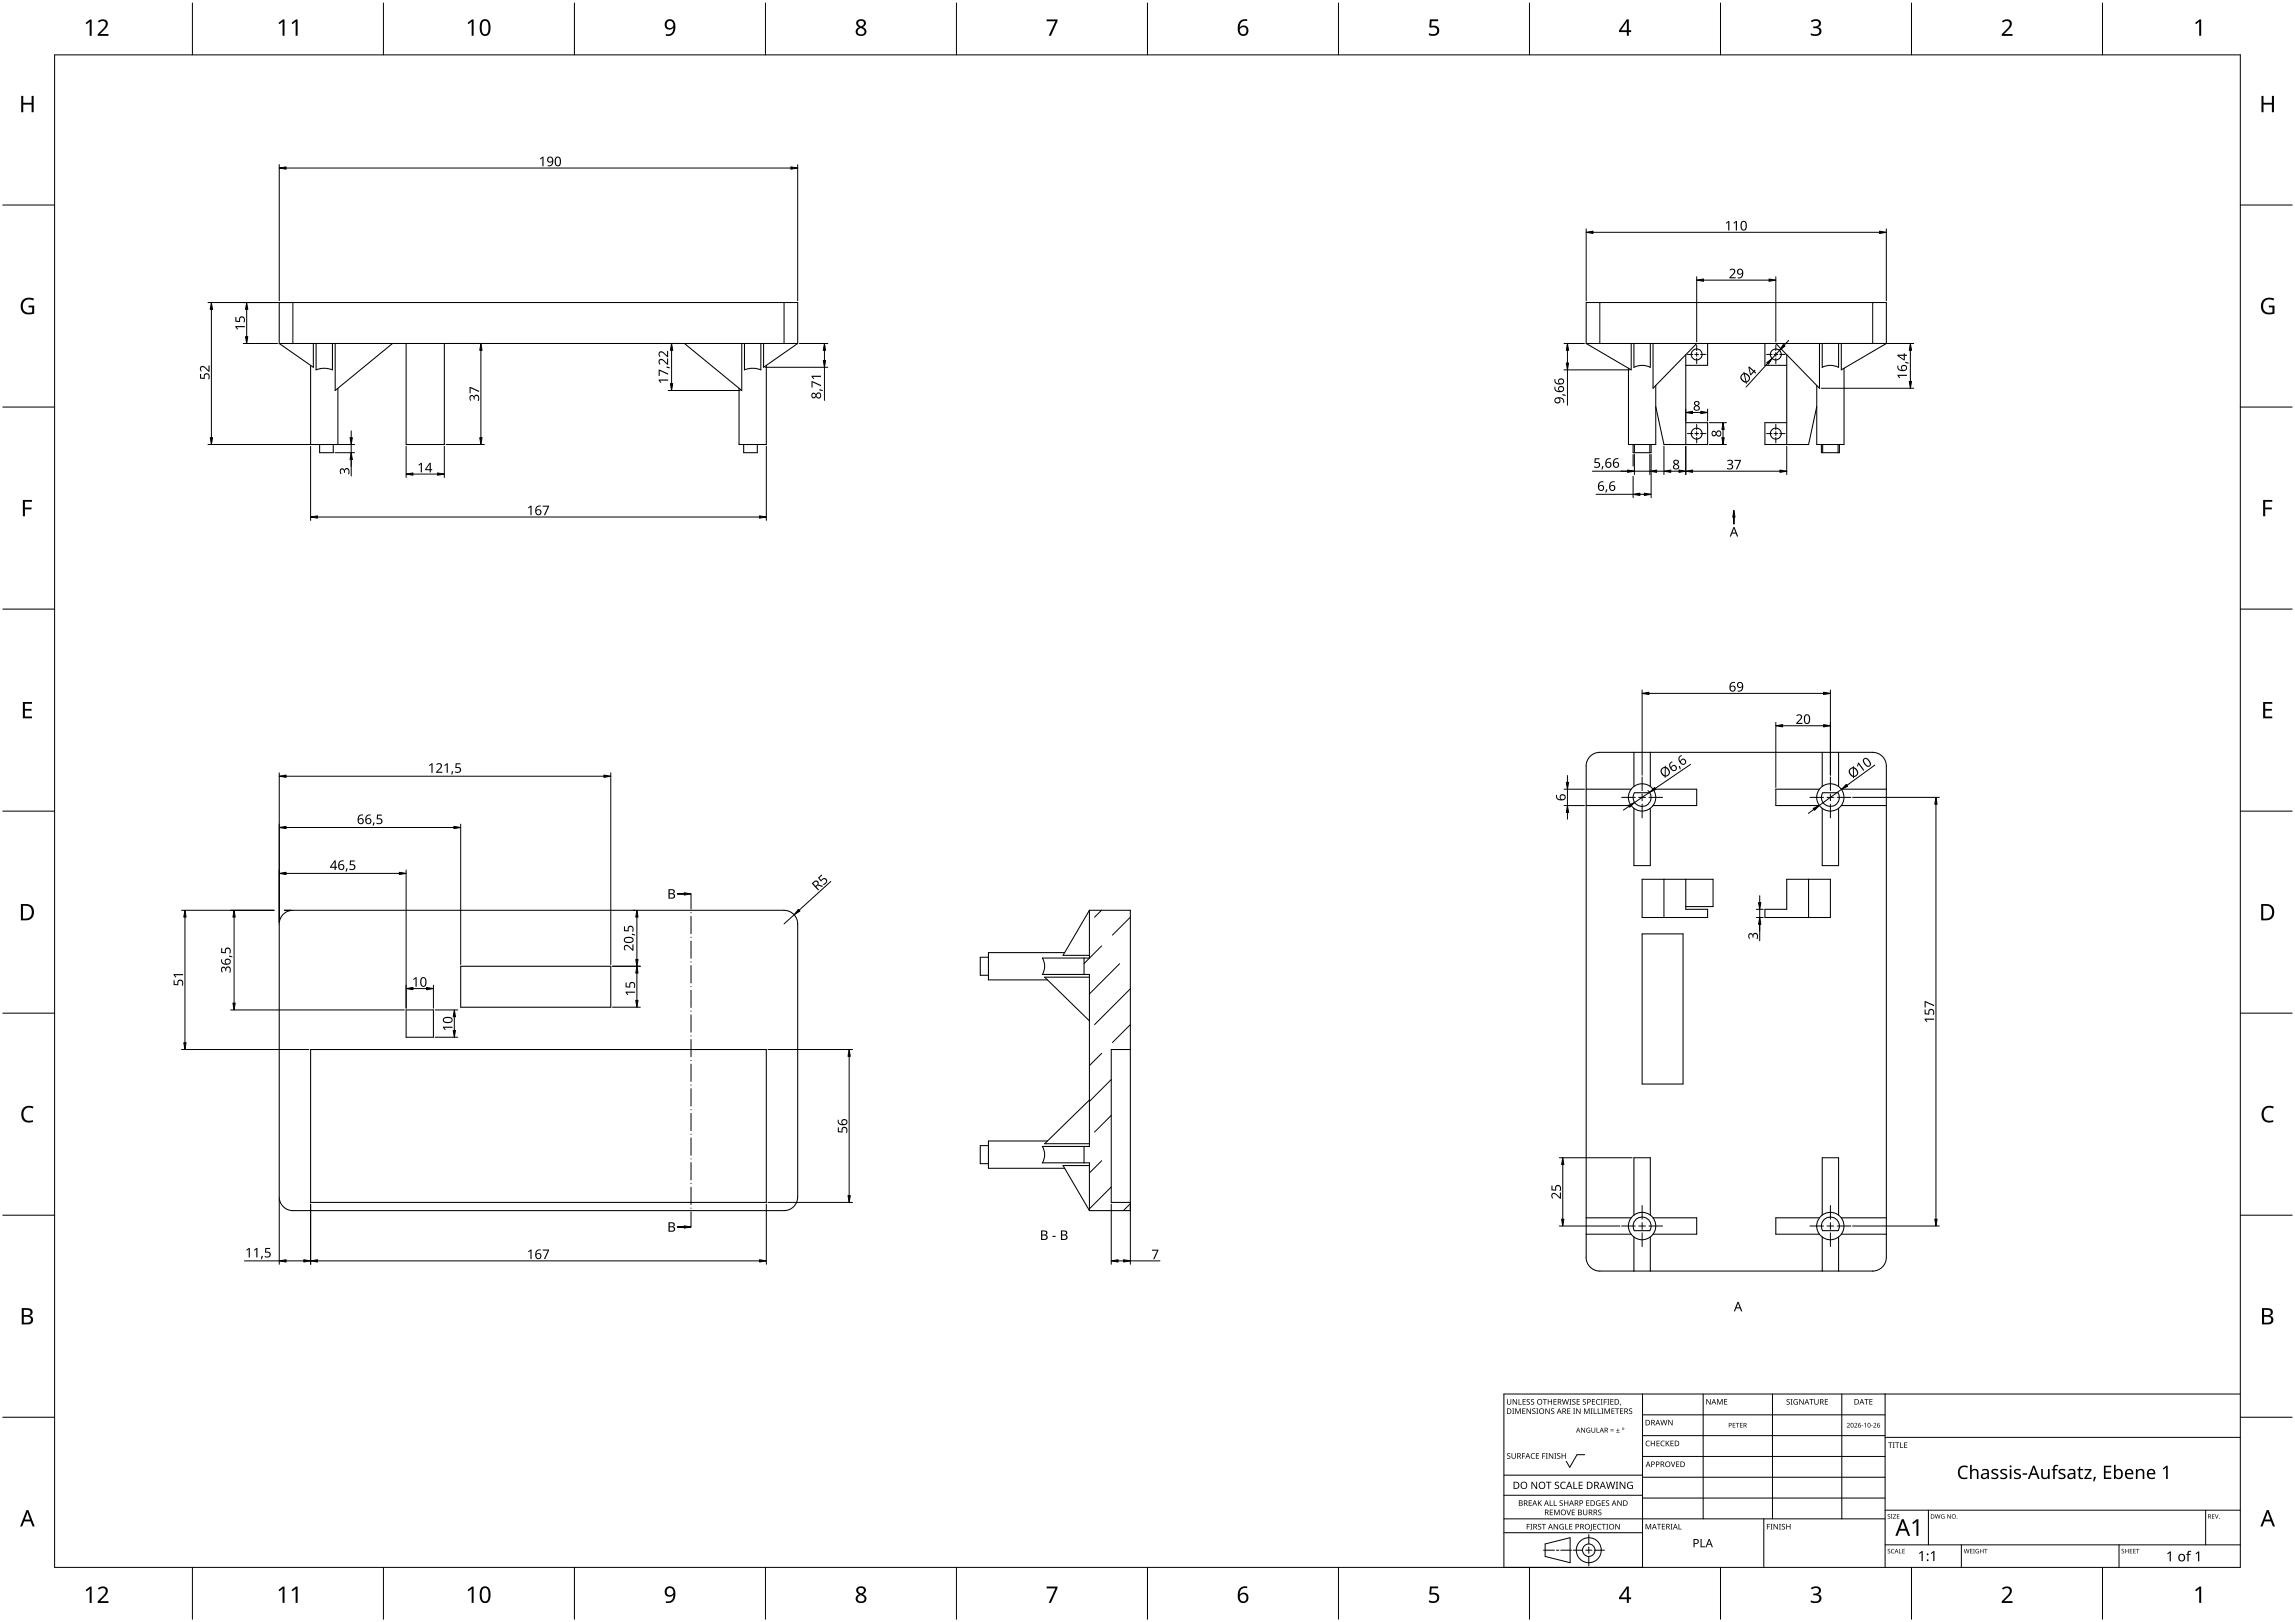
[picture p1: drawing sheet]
<svg xmlns="http://www.w3.org/2000/svg" width="841mm" height="594mm" viewBox="0 0 841 594" stroke-linecap="round" stroke-linejoin="round" font-family="sans-serif">
<g fill="none" stroke="#000" stroke-width=".38">
<path d="M102.3 125.8h190M102.3 125.8v-15h190v15M102.3 125.8l12.5 8.7v-8.7M113.8 133.8v29h10v-20.6M115.8 125.8v9.7a7.8 7.8 0 0 1 6 0M121.8 125.8v9.7M122.8 125.8v17.2l21-17.2M148.8 125.8v37h14v-37M250.8 125.8l21 17.2v-17.2M272.8 125.8v9.7l1.9-.5a7.7 7.7 0 0 1 4.1 .5v-9.7M280.8 133.8v29h-10v-20.6M292.3 125.8l-12.5 8.7v-8.7"/>
<path d="M581.3 125.8h110M581.3 125.8v-15h110v15M581.3 125.8l16.5 9.7v-9.7M596.8 134.9v27.9h10v-21.6M598.8 134.5a6.5 6.5 0 0 1 5.9 0M598.8 125.8v8.7M604.8 125.8v8.7M605.8 125.8v16.4l16-16.4M617.8 129.9v32.9M625.8 125.8v8h-8M646.8 125.8v8h8M654.8 129.9v32.9"/>
<path d="M666.8 125.8v16.4l-16-16.4M667.7 134.5a6.6 6.6 0 0 1 6 0M667.8 125.8v8.7M673.8 125.8v8.7M674.8 125.8v9.7l16.5-9.7M675.8 134.9v27.9h-10v-21.6M606.8 148.9l3 13.9h16v-8h-8M665.8 148.9l-3 13.9h-16v-8h8M117.1 162.8v3h5v-3M277.5 162.8v3h-5v-3M598.9 162.8v3M604.6 162.8v3"/>
<path d="M605.1 162.8v3h-6.6v-3M667.9 162.8v3M673.6 162.8v3M674.1 162.8v3h-6.6v-3M598.8 275.6v12.5M604.8 275.6v12.5M667.8 275.6v12.5M673.8 275.6v12.5M686.2 275.6a5 5 0 0 1 5.1 5v179.9a5 5 0 0 1-5.1 5.1M686.3 275.6h-100.1a5 5 0 0 0-5 5M581.3 280.6v179.9M597.8 295l-16.5 .1"/>
<path d="M597.8 289.1h-16.5M598.8 296v21h6v-21M598.9 290.4a3.3 3.3 0 0 0 2.8 5 3.3 3.3 0 0 0 2.9-5M604.6 290.4h-5.7M605.8 289.1h16v5.9l-16 .1M666.8 289.1h-16v5.9l16 .1M667.8 296v21h6v-21M667.9 290.4a3.3 3.3 0 0 0 2.9 5 3.3 3.3 0 0 0 2.8-5M673.6 290.4h-5.7M674.8 295l16.5 .1M674.8 289.1h16.5M107.3 333.4a5 5 0 0 0-5 5v100a5 5 0 0 0 5 5"/>
<path d="M107.3 333.4h180M287.3 333.4a5 5 0 0 1 5 5v100a5 5 0 0 1-5 5h-180M399.2 333.4v17.5h-17.2M399.2 333.4h15v110h-15M399.2 333.4l-9.6 16.5h9.6M609.8 322v14M617.8 322v11h8v3h-24v-14h26v10h-10M654.8 322h16v14h-24v-3h8zM662.8 322v14M168.8 353.9h55v15h-55zM362.2 350.6h-3v6.6h3M382 350.9a5.8 5.8 0 0 1 0 6"/>
<path d="M382 356.9h17.2v63h-17.2M390.2 348.9h-28v10h21.7M397.3 350.9v6M399.2 357.9h-16.4l16.4 16M601.8 342h15v55h-15zM148.8 369.9h10v10h-10zM113.8 384.4h167v56h-167zM414.2 384.4h-7v56h7M362.2 419.6h-3v6.6h3M382 419.9a5.8 5.8 0 0 1 0 6M383.9 417.9h-21.7v10h28M397.3 419.9v6"/>
<path d="M399.2 402.9l-16.4 16h16.4M382 425.9h17.2v17.5M399.2 426.9h-9.6l9.6 16.5M597.8 446h-16.5M597.8 452h-16.5M598.8 453v12.5M598.8 445v-21h6v21M599.5 446.6a3.3 3.3 0 0 1 4.3-.1 3.3 3.3 0 0 1 .8 4.3h-5.7l-.4-1.9 .3-1.2zM604.8 453v12.5M605.8 446h16v6h-16M666.8 446h-16v6h16M667.8 445v-21h6v21"/>
<path d="M667.8 453v12.5M668.5 446.6a3.3 3.3 0 0 1 4.3-.1 3.3 3.3 0 0 1 .8 4.3h-5.7l-.4-1.9 .3-1.2zM673.8 453v12.5M674.8 446h16.5M674.8 452h16.5M581.2 460.6a5.1 5.1 0 0 0 5 5l100.1-.1"/>
<circle cx="621.7" cy="129.8" r="1.99"/>
<circle cx="650.7" cy="129.8" r="1.99"/>
<circle cx="621.7" cy="158.8" r="1.99"/>
<circle cx="650.7" cy="158.8" r="1.99"/>
<circle cx="601.7" cy="292.1" r="5"/>
<circle cx="670.7" cy="292.1" r="5"/>
<circle cx="601.7" cy="449.1" r="5"/>
<circle cx="670.7" cy="449.1" r="5"/>
</g>
<path d="M107.3 110.8v15M287.3 110.8v15M586.3 110.8v15M686.3 110.8v15" fill="none" stroke="#000" stroke-width=".37"/>
<path d="M403.6 333.4l-2.5 2.5M414.2 335.9l-6.5 6.6M403.7 346.4l-6.4 6.5M410.3 353l-11.1 11.1M414.2 362.2l-13.1 13.1M414.2 375.3l-6.5 6.5M403.7 385.8l-4.5 4.5M407.2 395.4l-8 8M407.2 408.5l-6.1 6.1M403.7 425.1l-4.5 4.5M407.2 434.8l-8 8M414.2 440.9l-2.5 2.5" fill="none" stroke="#000" stroke-width=".37"/>
<path d="M20 20.1h801v554h-801z" fill="none" stroke="#000" stroke-width=".37"/>
<g fill="none" stroke="#000" stroke-width=".37">
<path d="M70.5 1.1v19M140.5 1.1v19M210.5 1.1v19M280.5 1.1v19M350.5 1.1v19M420.5 1.1v19M490.5 1.1v19M560.5 1.1v19M630.5 1.1v19M700.5 1.1v19M770.5 1.1v19M1 75.1h19"/>
<path d="M840 75.1h-19M1 149.1h19M840 149.1h-19M1 223.1h19M821 223.1h19M1 297.1h19M821 297.1h19M20 371.1h-19M821 371.1h19M20 445.1h-19M821 445.1h19M20 519.1h-19"/>
<path d="M821 519.1h19M70.5 574.1v19M140.5 574.1v19M210.5 574.1v19M280.5 574.1v19M350.5 574.1v19M420.5 574.1v19M490.5 574.1v19M560.5 574.1v19M630.5 574.1v19M700.5 574.1v19M770.5 574.1v19"/>
</g>
<g fill="#000">
<path d="M31.4 8.4l1.6-1.2h.6v5.9h-.7v-5.2l-1.2 1zM35.9 7.8a1.99 1.99 0 0 1 2.2-.8 1.99 1.99 0 0 1 1.4 2l-.6 1.2-2.2 2.3h3v.6h-3.9v-.6l1.9-1.9a1.68 1.68 0 0 0 .4-2.8l-.8-.1-1 .6zM102 8.4l1.7-1.3h.6v6h-.7v-5.2l-1.2 1zM106.8 8.4l1.6-1.3h.7v6h-.8l.1-5.2-1.2 1zM171.3 8.4l1.7-1.3h.6v6h-.8l.1-5.2-1.2 1zM383.5 7.1h4v.6l-2.4 5.4h-.8l2.5-5.3h-3.3zM524 7.1h3v.7h-2.4l-.1 1.7 .9-.1a1.95 1.95 0 0 1 2 2.3 1.95 1.95 0 0 1-2.7 1.4l-1.1-.3v-.7a1.77 1.77 0 0 0 1.8 .5 1.77 1.77 0 0 0 1.3-1.4 1.6 1.6 0 0 0-2.5-1.1l-.4-.2zM663.6 7.6a2.14 2.14 0 0 1 2.1-.7 2.14 2.14 0 0 1 1.6 1.6 1.45 1.45 0 0 1-1.2 1.5 1.59 1.59 0 0 1 1.4 1.7 1.59 1.59 0 0 1-1.8 1.4l-2.1-.3v-.6a2.12 2.12 0 0 0 3.1-.5 1.21 1.21 0 0 0-1.6-1.4h-.6v-.6a1.39 1.39 0 0 0 1.5-.1 1.39 1.39 0 0 0 .5-1.4 1.75 1.75 0 0 0-2.5 0zM733.6 7.8a1.99 1.99 0 0 1 2.3-.8 1.99 1.99 0 0 1 1.3 2l-.5 1.2-2.2 2.3h3v.6h-3.9v-.6l1.8-1.9a1.69 1.69 0 0 0 .5-2.8l-.8-.1-1.1 .6zM804.4 8.4l1.6-1.3h.6v6h-.7l.1-5.2-1.2 1zM7.8 35.1h.7v2.5h3.1v-2.5h.7v6h-.7v-2.8h-3.1v2.8h-.7zM828.7 35.1h.8v2.5h3.1v-2.5h.7v6h-.7v-2.8h-3.1v2.8h-.8z"/>
<path d="M8.4 109.8a3.8 3.8 0 0 1 4.1-.4l-.3 .6a2.47 2.47 0 0 0-3.8 1.9 2.47 2.47 0 0 0 3.4 2.5v-1.8h-1.3v-.7h2v3l-.4 .1a3.2 3.2 0 0 1-4.1-1 3.2 3.2 0 0 1 .4-4.2zM829.4 109.8a3.8 3.8 0 0 1 4-.4l-.3 .6a2.47 2.47 0 0 0-3.8 1.9 2.47 2.47 0 0 0 3.5 2.5v-1.8h-1.4v-.7h2.1v3l-.5 .1a3.2 3.2 0 0 1-4-1 3.2 3.2 0 0 1 .4-4.2zM8.4 183.1h3.3v.7h-2.6v2.1h2.5v.7h-2.5v2.5h-.7zM829.4 183.1h3.3v.7h-2.6v2.1h2.4v.7h-2.4v2.5h-.7zM8.4 257.1h3.3v.7h-2.6v1.8h2.5v.7h-2.5v2.1h2.6v.7h-3.3zM829.4 257.1h3.3v.7h-2.6v1.8h2.4v.7h-2.4v2.1h2.6v.7h-3.3zM8.5 405.8a3.3 3.3 0 0 1 3.8-.4l-.3 .6a2.33 2.33 0 0 0-2.9 .3 2.33 2.33 0 0 0-.4 2.8 2.27 2.27 0 0 0 3.4 1.2v.6a3 3 0 0 1-3.6-.5 3 3 0 0 1-.5-3.6zM829.5 405.8a3.3 3.3 0 0 1 3.8-.4l-.3 .6-1.6-.3a2.46 2.46 0 0 0-1.9 2.5 2.46 2.46 0 0 0 2.1 2.3l1.5-.2v.6a3 3 0 0 1-3.6-.5 3 3 0 0 1-.5-3.6zM31.4 582.4l1.6-1.3h.6v6h-.7v-5.2l-1.2 1zM35.9 581.8a1.99 1.99 0 0 1 2.2-.8 1.99 1.99 0 0 1 1.4 2l-.6 1.1-2.2 2.3h3v.7h-3.9v-.6l1.9-1.9a1.68 1.68 0 0 0 .4-2.9h-.8l-1 .5zM102 582.4l1.7-1.3h.6v6h-.7v-5.2l-1.2 1zM106.8 582.4l1.6-1.3h.7v6h-.8l.1-5.2-1.2 1z"/>
<path d="M171.3 582.4l1.7-1.3h.6v6h-.8l.1-5.2-1.2 .9zM383.5 581.1h4v.6l-2.4 5.4h-.8l2.5-5.3h-3.3zM524 581.1h3v.6h-2.4l-.1 1.8 .9-.1a1.95 1.95 0 0 1 2 2.3 1.95 1.95 0 0 1-2.7 1.4l-1.1-.3v-.7a1.77 1.77 0 0 0 3.1-.9 1.6 1.6 0 0 0-2.5-1.1l-.4-.2zM663.6 581.6a2.14 2.14 0 0 1 2.1-.7 2.14 2.14 0 0 1 1.6 1.6 1.45 1.45 0 0 1-1.2 1.5 1.59 1.59 0 0 1 1.4 1.7 1.59 1.59 0 0 1-1.8 1.4l-2.1-.3v-.7a2.12 2.12 0 0 0 3.1-.5 1.21 1.21 0 0 0-1.6-1.3h-.6v-.6a1.39 1.39 0 0 0 1.5-.1 1.39 1.39 0 0 0 .5-1.4 1.75 1.75 0 0 0-2.5-.1zM733.6 581.8a1.99 1.99 0 0 1 2.3-.8 1.99 1.99 0 0 1 1.3 2l-.5 1.1-2.2 2.3h3v.7h-3.9v-.6l1.8-1.9a1.69 1.69 0 0 0 .5-2.9h-.8l-1.1 .5zM804.4 582.4l1.6-1.3h.6v6h-.7l.1-5.2-1.2 1z"/>
<path d="M176.5 7.5a1.99 1.99 0 0 1 2.3-.2 1.99 1.99 0 0 1 .9 2.1 2.89 2.89 0 0 1-1.7 3.8 2.18 2.18 0 0 1-2.2-2.7l.2-2zM177 8a4.4 4.4 0 0 0 .2 4.4 1.33 1.33 0 0 0 1.5-.2 1.33 1.33 0 0 0 .3-1.5 2.31 2.31 0 0 0-1.2-3z"/>
<path d="M244.1 7.6a2.09 2.09 0 0 1 2.5-.2 2.09 2.09 0 0 1 .9 2.3 2.8 2.8 0 0 1-3.5 3.4v-.6a1.99 1.99 0 0 0 2.1-.4 1.99 1.99 0 0 0 .6-1.9 1.85 1.85 0 0 1-2.7 .1 1.85 1.85 0 0 1 .1-2.7zM244.2 8.9a1.3 1.3 0 0 0 2.6 0 1.3 1.3 0 0 0-2.6 0z"/>
<path d="M314 7.6a1.73 1.73 0 0 1 2.3-.5 1.73 1.73 0 0 1 .8 2.2l-.9 .6a1.71 1.71 0 0 1 1.2 2.2 1.71 1.71 0 0 1-2.3 1 1.61 1.61 0 0 1-1.5-1.4 1.61 1.61 0 0 1 1.2-1.7l-.3-.2a1.51 1.51 0 0 1-.5-2.2zM314.3 11.6a1.18 1.18 0 0 0 2.3 0 1.18 1.18 0 0 0-2.3 0zM314.6 8.6a1 1 0 0 0 2 0 1 1 0 0 0-2 0z"/>
<path d="M454.4 7.7l1-.5 .9-.2 .7 .1v.6a2.02 2.02 0 0 0-2.6 2.4 1.85 1.85 0 0 1 2.7-.2 1.85 1.85 0 0 1-.1 2.7 2.1 2.1 0 0 1-2.5 .2 2.1 2.1 0 0 1-.9-2.3l.1-1.5zM454.3 11.2a1.3 1.3 0 0 0 2.6 0 1.3 1.3 0 0 0-2.6 0z"/>
<path d="M596.1 7.1h.8v4h.9v.6h-.9v1.4h-.7v-1.4h-2.9v-.6zM596.2 7.9l-2.2 3.2h2.2z"/>
<path d="M7.7 331.1h1.8a2.99 2.99 0 0 1 2.9 3.1 2.99 2.99 0 0 1-3.1 2.9h-1.6zM8.4 331.8v4.6h.8a2.12 2.12 0 0 0 2.5-2.3 2.03 2.03 0 0 0-2.3-2.3z"/>
<path d="M828.6 331.1h1.9a2.99 2.99 0 0 1 2.9 3.1 2.99 2.99 0 0 1-3.1 2.9h-1.7zM829.4 331.8v4.6h.8a2.35 2.35 0 0 0 2.4-2.2 2.35 2.35 0 0 0-2.2-2.4z"/>
<path d="M8 479.1h1.7a1.62 1.62 0 0 1 1.8 .4 1.62 1.62 0 0 1 .3 1.8l-1 .6a1.63 1.63 0 0 1 1.3 2 1.63 1.63 0 0 1-2 1.2h-2.1zM8.7 482.3v2.1h1.2a1.13 1.13 0 0 0 1.4-1.1 1.13 1.13 0 0 0-1.4-1zM8.7 479.7v1.9h1.1a1.02 1.02 0 0 0 1.4-1 1.02 1.02 0 0 0-1.5-.9z"/>
<path d="M828.9 479.1h1.7a1.62 1.62 0 0 1 1.8 .4 1.62 1.62 0 0 1 .3 1.8l-.9 .6a1.63 1.63 0 0 1 1.3 2 1.63 1.63 0 0 1-2.1 1.2h-2.1zM829.7 482.3v2.1h1.2a1.13 1.13 0 0 0 1.4-1.1 1.13 1.13 0 0 0-1.5-1zM829.7 479.7v1.9h1.1a1.02 1.02 0 0 0 1.3-1 1.02 1.02 0 0 0-1.4-.9z"/>
<path d="M9.7 553.1h.7l2.3 6h-.8l-.7-1.9h-2.3l-.8 1.9h-.7zM10 553.9l-.9 2.7h1.9z"/>
<path d="M830.7 553.1h.7l2.3 6h-.8l-.7-1.9h-2.4l-.7 1.9h-.7zM831 553.9l-.9 2.7h1.9z"/>
<path d="M176.5 581.4a1.99 1.99 0 0 1 2.3-.1 1.99 1.99 0 0 1 .9 2.1 2.89 2.89 0 0 1-1.7 3.7 2.18 2.18 0 0 1-2.2-2.7l.2-2zM177 582a3.7 3.7 0 0 0 .5 4.5 1.4 1.4 0 0 0 1.5-1.8 2.31 2.31 0 0 0-1.2-3.1z"/>
<path d="M244.1 581.6a2.09 2.09 0 0 1 2.5-.3 2.09 2.09 0 0 1 .9 2.3 2.8 2.8 0 0 1-3.5 3.5v-.7a1.99 1.99 0 0 0 2.1-.3 1.99 1.99 0 0 0 .6-2 1.85 1.85 0 0 1-2.7 .2 1.85 1.85 0 0 1 .1-2.7zM244.2 582.9a1.3 1.3 0 0 0 2.6 0 1.3 1.3 0 0 0-2.6 0z"/>
<path d="M314 581.6a1.73 1.73 0 0 1 2.3-.6 1.73 1.73 0 0 1 .8 2.2l-.9 .7a1.71 1.71 0 0 1 1.2 2.2 1.71 1.71 0 0 1-2.3 1 1.61 1.61 0 0 1-1.5-1.4 1.61 1.61 0 0 1 1.2-1.8l-.3-.1a1.51 1.51 0 0 1-.5-2.2zM314.3 585.6a1.18 1.18 0 0 0 2.3 0 1.18 1.18 0 0 0-2.3 0zM314.6 582.6a1 1 0 0 0 2 0 1 1 0 0 0-2 0z"/>
<path d="M454.4 581.7l1-.6 .9-.1 .7 .1v.6a2.02 2.02 0 0 0-2.6 2.3 1.85 1.85 0 0 1 2.7-.1 1.85 1.85 0 0 1-.1 2.7 2.1 2.1 0 0 1-2.5 .2 2.1 2.1 0 0 1-.9-2.3l.1-1.5zM454.3 585.2a1.3 1.3 0 0 0 2.6 0 1.3 1.3 0 0 0-2.6 0z"/>
<path d="M596.1 581.1h.8v4h.9v.6h-.9v1.4h-.7v-1.4h-2.9v-.6zM596.2 581.9l-2.2 3.2h2.2z"/>
</g>
<g fill="none" stroke="#000" stroke-width=".37">
<path d="M601.9 510.6v63.5h-50.8v-63.5h269.9M624.1 510.6v45.7M649.5 510.6v45.7M674.9 510.6v45.7M690.8 518.2h-88.9M690.8 510.6v63.5M580.7 532.8h-2.8l-2.7 4.6-1.2-2.2M601.9 525.8h88.9M601.9 533.4h88.9M690.8 526.5h130.2M551.1 547.7h50.8M601.9 548.7h88.9"/>
<path d="M601.9 540.3h-50.8M646.4 556.3v17.8M690.8 556.3h-139.7M690.8 541.1h-88.9M706.7 553.1v12.7M808.3 553.1v12.7M821 553.1h-130.2M551.1 561.4h50.8M565.7 567.8h4M566.2 565.5l9.2-2.3v9.2l-9.2-2.3zM570.3 567.8h1M575.9 567.8h-4"/>
<path d="M576.5 567.8h3.4M581.1 567.8h2.3M582.2 562.1v3.4M582.2 566.6v2.3M582.2 570.1v3.4M587.9 567.8h-3.4M718.8 565.8v8.3M776.5 565.8v8.3M821 565.8h-130.2"/>
<circle cx="582.2" cy="567.8" r="4.6"/>
<circle cx="582.2" cy="567.8" r="2.28"/>
</g>
<g fill="#000">
<path d="M552.2 512.4h.3v1.4a.53 .53 0 0 0 .5 .5 .53 .53 0 0 0 .6-.5v-1.4h.2v1.4a.78 .78 0 0 1-.8 .7 .78 .78 0 0 1-.8-.8zM554.2 515.9h.7l-.3 .2v1.6l.3 .2h-.7l.2-.2v-1.6zM554.3 512.4h.3l1.1 1.7v-1.7h.2v2.1h-.3l-1-1.7v1.7h-.3zM555.3 515.9h.4l.6 1.6 .6-1.6h.4v2h-.3l.1-1.8-.7 1.8h-.2l-.7-1.8v1.8h-.2zM556.5 512.4h.3v1.8h.8v.3h-1.1zM557.9 515.9h1.1v.2h-.9v.6h.8v.2h-.8v.8h.9v.2h-1.1zM558 512.4h1.1v.3h-.9v.6h.9v.2h-.9v.7h.9v.3h-1.1zM559.6 512.6l.6-.2 .5 .1-.1 .2a.47 .47 0 0 0-.6-.1 .47 .47 0 0 0-.3 .6 .47 .47 0 0 0 .6 .2 .64 .64 0 0 1 .1 1.1 .64 .64 0 0 1-1-.3h.2a.51 .51 0 0 0 .6 .1 .51 .51 0 0 0 .2-.7 .51 .51 0 0 0-.7-.2zM559.4 515.9h.3l1.1 1.6v-1.6h.2v2h-.3l-1.1-1.7 .1 1.7h-.3zM561.1 512.6l.7-.2 .4 .1-.1 .2a.47 .47 0 0 0-.6-.1 .47 .47 0 0 0-.2 .6 .47 .47 0 0 0 .6 .2 .64 .64 0 0 1 .1 1.1 .64 .64 0 0 1-1-.3h.1a.51 .51 0 0 0 .7 .1 .51 .51 0 0 0 .1-.7 .51 .51 0 0 0-.6-.2zM561.6 516l.7-.2 .4 .1-.1 .3a.47 .47 0 0 0-.6-.2 .47 .47 0 0 0-.2 .6 .47 .47 0 0 0 .6 .2 .66 .66 0 0 1 .2 1 .66 .66 0 0 1-1 0v-.2a.51 .51 0 0 0 .7 .1 .51 .51 0 0 0 .1-.7 .51 .51 0 0 0-.6-.2zM563 515.9h.7l-.2 .2v1.6l.2 .2h-.7l.2-.2v-1.6z"/>
<path d="M565.4 512.4h1.5v.3h-.6v1.8h-.3v-1.8h-.6zM566.3 515.9h.3l1.1 1.6v-1.6h.2v2h-.3l-1.1-1.7v1.7h-.2zM567.2 512.4h.2v.9h1.1v-.9h.2v2.1h-.2v-1h-1.1v1h-.2zM568.5 516l.7-.2 .4 .1-.1 .3a.47 .47 0 0 0-.6-.2 .47 .47 0 0 0-.2 .6 .47 .47 0 0 0 .6 .2 .66 .66 0 0 1 .2 1 .66 .66 0 0 1-1.1 0l.1-.2a.51 .51 0 0 0 .7 .1 .51 .51 0 0 0 .1-.7 .51 .51 0 0 0-.7-.2zM569.3 512.4h1.1v.3h-.8v.6h.8v.2h-.8v.7h.8v.3h-1.1zM572.4 512.4h.3l.4 1.8 .4-1.8h.3l.5 1.8 .4-1.8h.3l-.6 2.1h-.2l-.5-1.8-.5 1.8h-.3zM574.3 515.9h1.2v.2h-.9v.6h.8v.2h-.8v.8h.9v.2h-1.2zM575.1 512.4h.7l-.2 .2v1.7l.2 .2h-.7l.2-.2v-1.7zM576.5 515.9h.7l-.2 .2v1.6l.2 .2h-.7l.2-.2v-1.6zM576.2 512.6l.7-.2 .4 .1v.2a.47 .47 0 0 0-.7-.1 .47 .47 0 0 0-.2 .6 .47 .47 0 0 0 .6 .2 .64 .64 0 0 1 .1 1.1 .64 .64 0 0 1-1-.3h.1a.51 .51 0 0 0 .7 .1 .51 .51 0 0 0 .2-.7 .51 .51 0 0 0-.7-.2zM577.8 512.4h1.1v.3h-.9v.6h.9v.2h-.9v.7h.9v.3h-1.1zM577.6 515.9h.3l1.1 1.6v-1.6h.2v2h-.3l-1.1-1.7v1.7h-.2z"/>
<path d="M580.1 512.6l.7-.2 .4 .1-.1 .2a.47 .47 0 0 0-.6-.1 .47 .47 0 0 0-.2 .6 .47 .47 0 0 0 .6 .2 .64 .64 0 0 1 .1 1.1 .64 .64 0 0 1-1-.3h.1a.51 .51 0 0 0 .7 .1 .51 .51 0 0 0 .1-.7 .51 .51 0 0 0-.6-.2zM580.5 515.9h.4l.6 1.6 .6-1.6h.4v2h-.2v-1.8l-.7 1.8h-.2l-.7-1.8v1.8h-.2zM582.9 515.9h.7l-.2 .2v1.6l.2 .2h-.7l.2-.2v-1.6zM584 515.9h.3v1.7h.9v.3h-1.2zM583.4 512.4h1.1v.3h-.9v.6h.9v.2h-.9v.7h.9v.3h-1.1zM585.5 515.9h.3v1.7h.9v.3h-1.2zM585.1 512.7l.6-.3 .7 .1-.1 .2-.5-.1a.82 .82 0 0 0-.7 1.1 .82 .82 0 0 0 1.2 .5 .96 .96 0 0 1-1.4-.1 .96 .96 0 0 1 .2-1.4zM586.6 512.4h.7l-.2 .2v1.7l.2 .2h-.7l.2-.2v-1.7zM586.8 515.9h.8l-.3 .2v1.6l.3 .2h-.8l.3-.2v-1.6zM587.7 512.4h1.1v.3h-.8v.7h.8v.2h-.8v.9h-.3zM588 515.9h.3l.7 1.6 .6-1.6h.4v2h-.3v-1.8l-.6 1.8h-.2l-.7-1.8v1.8h-.2zM589 512.4h.7l-.2 .2v1.7l.2 .2h-.7l.2-.2v-1.7z"/>
<path d="M590.1 512.4h1.2v.3h-.9v.6h.8v.2h-.8v.7h.9v.3h-1.2zM590.5 515.9h1.2v.2h-.9v.6h.8v.2h-.8v.8h.9v.2h-1.2zM591.9 515.9h1.5v.2h-.7v1.8h-.2v-1.8h-.6zM593.8 514.1l.2 .1-.4 .6zM593.7 515.9h1.1v.2h-.9v.6h.9v.2h-.9v.8h.9v.2h-1.1zM597 516l.7-.2 .4 .1-.1 .3a.47 .47 0 0 0-.6-.2 .47 .47 0 0 0-.2 .6 .47 .47 0 0 0 .6 .2l.1 .1a.66 .66 0 0 1 .1 1 .66 .66 0 0 1-1-.1v-.2a.51 .51 0 0 0 .7 .1 .51 .51 0 0 0 .2-.7 .51 .51 0 0 0-.7-.2zM625.3 512.4h.3l1 1.7v-1.7h.3v2h-.3l-1.1-1.6v1.6h-.2zM629.2 512.4h.4l.6 1.7 .7-1.7h.4v2h-.3v-1.7l-.7 1.7h-.2l-.6-1.7v1.7h-.3zM631.8 512.4h1.1v.2h-.8v.7h.8v.2h-.8v.7h.8v.2h-1.1zM654.8 512.6l.7-.2 .4 .1-.1 .2a.47 .47 0 0 0-.6-.1 .47 .47 0 0 0-.2 .6 .47 .47 0 0 0 .6 .2l.3 .4-.2 .5-.8 .2-.3-.1 .2-.2a.51 .51 0 0 0 .7 .1 .51 .51 0 0 0 .1-.7 .51 .51 0 0 0-.7-.2zM656.2 512.4h.7l-.2 .2v1.7l.2 .2h-.7l.2-.2v-1.7zM657.5 512.7l.9-.3 .4 .1-.1 .2a.84 .84 0 0 0-1.2 .7 .84 .84 0 0 0 1.1 .8v-.6h-.4v-.2h.7v1a1.11 1.11 0 0 1-1.5-.2 1.11 1.11 0 0 1 .1-1.5z"/>
<path d="M659.4 512.4h.2l1.1 1.7v-1.7h.3v2.1h-.3l-1.1-1.7v1.7h-.2zM663.1 512.4h1.5v.3h-.6v1.8h-.3v-1.8h-.6zM664.9 512.4h.2v1.4a.53 .53 0 0 0 .6 .5 .53 .53 0 0 0 .5-.6v-1.3h.2v1.3a.78 .78 0 0 1-.7 .8 .78 .78 0 0 1-.8-.8zM668.7 512.4h1.2v.3h-.9v.6h.8v.2h-.8v.7h.9v.3h-1.2zM683.2 512.4h1.5v.2h-.6v1.8h-.2v-1.8h-.7zM685.1 512.4h1.1v.2h-.9v.7h.8v.2h-.8v.7h.9v.2h-1.1zM552.4 532.4l.7-.2 .4 .1-.1 .3a.47 .47 0 0 0-.6-.2 .47 .47 0 0 0-.2 .6 .47 .47 0 0 0 .6 .2 .64 .64 0 0 1 .1 1.1 .64 .64 0 0 1-1.1-.3h.2a.51 .51 0 0 0 .7 .1 .51 .51 0 0 0 .1-.7 .51 .51 0 0 0-.6-.2zM553.9 532.2h.3v1.4a.53 .53 0 0 0 .5 .5 .53 .53 0 0 0 .5-.5v-1.4h.3v1.4a.78 .78 0 0 1-.8 .7 .78 .78 0 0 1-.8-.7zM557.8 532.2h1.1v.3h-.9v.7h.8v.2h-.8v.9h-.2zM561.2 532.5l.6-.3 .7 .1-.1 .3-.5-.2a.82 .82 0 0 0-.7 1.1 .82 .82 0 0 0 1.2 .5 .96 .96 0 0 1-1.4-.1 .96 .96 0 0 1 .2-1.4zM562.8 532.2h1.2v.3h-.9v.6h.8v.2h-.8v.7h.9v.3h-1.2zM565.2 532.2h1.1v.3h-.9v.7h.8v.2h-.8v.9h-.2z"/>
<path d="M566.5 532.2h.7l-.2 .3v1.6l.2 .2h-.7l.2-.2v-1.6zM567.6 532.2h.3l1.1 1.7v-1.7h.2v2.1h-.3l-1.1-1.7v1.7h-.2zM569.6 532.2h.7l-.2 .3v1.6l.2 .2h-.7l.2-.2v-1.6zM570.7 532.4l.7-.2 .4 .1-.1 .3a.47 .47 0 0 0-.6-.2 .47 .47 0 0 0-.2 .6 .47 .47 0 0 0 .6 .2 .64 .64 0 0 1 .1 1.1 .64 .64 0 0 1-1-.3h.1a.51 .51 0 0 0 .7 .1 .51 .51 0 0 0 .1-.7 .51 .51 0 0 0-.6-.2zM572.3 532.2h.2v.9h1.1v-.9h.2v2.1h-.2v-1h-1.1v1h-.2zM579.4 522.9h.3l1 1.5-.1-1.5h.3v1.8h-.3l-1-1.5v1.5h-.2zM581.5 523.1l.8-.2 .4 .1v.2a.75 .75 0 0 0-1.2 .6 .75 .75 0 0 0 1 .7v-.5l-.4-.2h.7v.9a1 1 0 0 1-1.3-.2 1 1 0 0 1 0-1.4zM583.2 522.9h.2v1.2a.47 .47 0 0 0 .5 .5 .47 .47 0 0 0 .5-.5v-1.2h.2v1.2a.7 .7 0 0 1-.7 .7 .7 .7 0 0 1-.7-.7zM585.1 522.9h.2v1.6h.8v.2h-1zM590.2 524l1.2 .2zM590.2 523.5l1.2 .2zM592.3 524.6l1.2 .1z"/>
<path d="M592.8 523.2l.2 .5h.5l-.5 .2v.6l-.2-.6h-.5l.5-.2zM603.3 527.9l.7-.3 .6 .2-.1 .2a.82 .82 0 0 0-1.2 .7 .82 .82 0 0 0 1.2 .7 .96 .96 0 0 1-1.4-.1 .96 .96 0 0 1 .2-1.4zM604.9 527.7h.3v.8h1v-.8h.3v2h-.3v-.9h-1v.9h-.3zM607 527.7h1.2v.2h-.9v.6h.8v.3h-.8v.7h.9v.2h-1.2zM608.8 527.9l.5-.2 .7 .1-.1 .2-.4-.1a.82 .82 0 0 0-.7 1 .82 .82 0 0 0 1.2 .5 .96 .96 0 0 1-1.4-.1 .96 .96 0 0 1 .2-1.4zM608.5 520h.2l.4 1.8 .5-1.8h.3l.4 1.8 .4-1.8h.3l-.5 2.1h-.3l-.5-1.8-.5 1.8h-.2zM610.4 527.7h.3v1l.9-1h.3l-.8 .9 .8 1.1h-.3l-.7-1-.2 1h-.3zM612.3 535.3h.2l.6 1.7 .6-1.7h.3l-.8 2h-.2zM611.3 520h.3l1.1 1.7v-1.7h.2v2.1h-.3l-1.1-1.7 .1 1.7h-.3zM612.2 527.7h1.1v.2h-.9v.6h.8v.3h-.8v.7h.9v.2h-1.1zM614.2 535.3h1.2v.2h-.9v.7h.8v.2h-.8v.7h.9v.2h-1.2zM635 521.2h.9l-.7 .2v.5h.7l-.7 .2v.6l.7 .2h-.9z"/>
<path d="M636.1 521.2h1.3l-.6 .2v1.5h-.2v-1.5zM637.6 521.2h1l-.8 .2v.5h.7l-.7 .2v.6l.8 .2h-1zM676.8 521.3a.61 .61 0 0 1 1 .1 .61 .61 0 0 1-.4 .9l-.3 .4h.8v.2h-1.1l.4-.7a.46 .46 0 0 0 .5-.6 .46 .46 0 0 0-.8-.1zM679.5 521.3a.61 .61 0 0 1 1 .1 .61 .61 0 0 1-.4 .9l-.3 .4h.8v.2h-1.1l.5-.7a.46 .46 0 0 0 .4-.6 .46 .46 0 0 0-.8-.1zM682.2 522.1l.6 .2zM683.1 521.5l.6-.3v1.7h-.2v-1.5zM685.7 522.1l.6 .2zM686.5 521.3a.61 .61 0 0 1 1 .1 .61 .61 0 0 1-.4 .9l-.3 .4h.8v.2h-1.1l.4-.7a.46 .46 0 0 0 .5-.6 .46 .46 0 0 0-.8-.1zM691.9 528.3h1.6v.2h-.7v1.8h-.2v-1.8h-.7zM693.6 528.3h.7l-.2 .2v1.6l.2 .2h-.7l.2-.2v-1.6zM694.5 528.3h1.5v.2h-.6v1.8h-.3v-1.8h-.6zM696.3 528.3h.3v1.8h.8v.2h-1.1z"/>
<path d="M697.8 528.3h1.1v.2h-.9v.6h.9v.3h-.9v.7h.9v.2h-1.1zM718.1 537.5a2.71 2.71 0 0 1 3.1-.4l-.3 .5a1.9 1.9 0 0 0-2.3 .2 1.9 1.9 0 0 0-.4 2.3 1.84 1.84 0 0 0 2.8 .9v.6a2.54 2.54 0 0 1-3.2-.9 2.54 2.54 0 0 1 .3-3.2zM748 538.1h.6v2.3a.98 .98 0 0 0 1.2 .9 .98 .98 0 0 0 .7-1.3v-1.9h.6v3.6h-.5l-.1-.5a1.4 1.4 0 0 1-1.5 .5 1.4 1.4 0 0 1-1-1.3zM752.7 536.8l1.3-.3 .3 .1-.2 .5a.77 .77 0 0 0-.9 0 .77 .77 0 0 0-.2 1h.9v.4h-.9v3.2h-.6v-3.2h-.6v-.3l.6-.2zM560.2 549.5h1.1v.2h-.8v.7h.8v.2h-.8v.7h.8v.2h-1.1zM561.2 542.7h.4l1.4 2.2v-2.2h.3v2.6h-.4l-1.4-2.1v2.1h-.3zM563.7 558.3l.7-.2 .4 .1-.1 .3a.47 .47 0 0 0-.6-.2 .47 .47 0 0 0-.2 .6 .47 .47 0 0 0 .6 .2 .64 .64 0 0 1 .1 1.1 .64 .64 0 0 1-1-.3h.1a.51 .51 0 0 0 .7 .1 .51 .51 0 0 0 .1-.7 .51 .51 0 0 0-.6-.2zM563.6 549.5h.3v1l.8-1h.3l-.8 .9 .9 1.1h-.3l-.7-.9-.2 .9h-.3zM566.6 542.7h1.9v.3h-.8v2.3h-.3v-2.3h-.8zM567.9 549.5h.3v1.8h.8v.2h-1.1zM567.9 552.9h1.2v.3h-.9v.6h.8v.2h-.8v.7h.9v.3h-1.2zM569.4 549.5h.2v1.8h.9v.2h-1.1z"/>
<path d="M569.5 552.9h.4l.6 1.7 .7-1.7h.3v2.1h-.2v-1.8l-.7 1.8h-.2l-.7-1.8v1.8h-.2zM569.9 543l.5-.3 .9 .1-.3 .2a.55 .55 0 0 0-.9 .3 .55 .55 0 0 0 .7 .6l.6 .7a1.07 1.07 0 0 1-1.7 .7v-.4l.4 .2a.59 .59 0 0 0 .9-.4 .59 .59 0 0 0-.7-.6l-.5-.5zM571.7 558.4l.8-.3 .6 .1-.1 .3a.84 .84 0 0 0-1.3 .6 .84 .84 0 0 0 1.1 .8v-.6h-.4v-.2h.7v1a1.11 1.11 0 0 1-1.5-.2 1.11 1.11 0 0 1 .1-1.5zM571.6 549.7l.7-.2 .4 .1-.1 .2a.47 .47 0 0 0-.6-.2 .47 .47 0 0 0-.2 .7 .47 .47 0 0 0 .6 .2l.3 .4-.1 .5-.9 .1h-.2l.1-.2a.51 .51 0 0 0 .7 .1 .51 .51 0 0 0 .1-.7 .51 .51 0 0 0-.6-.2zM572.1 543l.7-.3 1 .1-.2 .3-.6-.1a1.07 1.07 0 0 0-.8 1.3 1.07 1.07 0 0 0 1.5 .7v.3a1.38 1.38 0 0 1-1.8-.5 1.38 1.38 0 0 1 .2-1.8zM574 552.9h.3l.6 1.8 .5-1.8h.3l-.7 2.1h-.3zM573.2 549.5h.2v.9h1.1v-.9h.2v2h-.2v-.9h-1.1v.9h-.2zM576.6 542.7h.3v2.4h1.2v.2h-1.5zM576 552.9h1.1v.3h-.9v.6h.9v.2h-.9v.7h.9v.3h-1.1zM578.5 542.7h1.5v.3h-1.1v.8h1v.3h-1v1h1.1v.2h-1.5zM580.1 552.9h.3v1.3a.53 .53 0 0 0 .5 .6 .53 .53 0 0 0 .5-.6v-1.3h.3v1.3a.78 .78 0 0 1-.8 .8 .78 .78 0 0 1-.8-.8zM581.3 549.5h1.1v.2h-.9v.7h.9v.2h-.9v.7h.9v.2h-1.1z"/>
<path d="M585.1 549.8l.9-.3 .5 .1-.1 .2a.84 .84 0 0 0-1.3 .7 .84 .84 0 0 0 1.2 .8v-.6h-.5v-.2h.7v1a1.11 1.11 0 0 1-1.5-.2 1.11 1.11 0 0 1 .1-1.5zM585.6 558.4l.5-.3 .8 .1-.1 .3-.5-.1a.82 .82 0 0 0-.7 1 .82 .82 0 0 0 1.2 .5 .96 .96 0 0 1-1.4-.1 .96 .96 0 0 1 .2-1.4zM585.7 553.1l.7-.2 .4 .1v.2a.47 .47 0 0 0-.7-.1 .47 .47 0 0 0-.2 .6 .47 .47 0 0 0 .6 .2l.4 .4-.2 .5-.8 .2-.3-.1 .1-.2a.51 .51 0 0 0 .7 .1 .51 .51 0 0 0 .2-.7 .51 .51 0 0 0-.7-.2zM587 549.5h1.1v.2h-.8v.7h.8v.2h-.8v.7h.8v.2h-1.1zM588.6 549.7l.7-.2 .4 .1-.1 .2a.47 .47 0 0 0-.6-.2 .47 .47 0 0 0-.2 .7 .47 .47 0 0 0 .6 .2 .66 .66 0 0 1 .2 1 .66 .66 0 0 1-1 0v-.2a.51 .51 0 0 0 .7 .1 .51 .51 0 0 0 .1-.7 .51 .51 0 0 0-.6-.2zM588.6 542.7h.3l.5 2.2 .6-2.2h.4l.6 2.2 .5-2.2h.4l-.7 2.6h-.3l-.7-2.2-.6 2.2h-.4zM592.1 542.7h.9l-.3 .3v2.1l.3 .2h-.9l.3-.2v-2.1zM592.7 549.5h.3l1.1 1.7-.1-1.7h.3v2h-.3l-1.1-1.6v1.6h-.2zM593.5 542.7h.4l1.4 2.2v-2.2h.3v2.6h-.4l-1.4-2.1v2.1h-.3zM596.6 543l1.2-.3 .6 .1-.2 .3a1.09 1.09 0 0 0-1.6 .8 1.09 1.09 0 0 0 1.5 1.1v-.7h-.6v-.3h.9v1.2a1.44 1.44 0 0 1-1.9-.2 1.44 1.44 0 0 1 .1-2zM653 558.3l.7-.2 .4 .1v.3a.47 .47 0 0 0-.7-.2 .47 .47 0 0 0-.2 .6 .47 .47 0 0 0 .6 .2l.4 .4-.2 .6-.9 .1-.2-.1 .1-.2a.51 .51 0 0 0 .7 .1 .51 .51 0 0 0 .2-.7 .51 .51 0 0 0-.7-.2zM691.8 554.8l.6-.2 .2 .3a.39 .39 0 0 0-.5-.1 .39 .39 0 0 0-.1 .5 .39 .39 0 0 0 .5 .1 .51 .51 0 0 1 0 .9 .51 .51 0 0 1-.8-.3 .39 .39 0 0 0 .6 .2 .39 .39 0 0 0 0-.6l-.5-.4z"/>
<path d="M692.9 554.6h.6l-.2 1.5 .2 .1h-.6l.2-.1zM693.7 554.6h1.1l-.9 1.4 .9 .2h-1.1l.9-1.4zM695.1 554.6h.9l-.7 .2v.5h.7l-.7 .2v.6l.7 .1h-.9zM709.1 554.6h.2l.3 1.4 .4-1.4h.2l.4 1.4 .3-1.4h.2l-.4 1.6h-.2l-.4-1.3-.4 1.3h-.2zM711.5 554.8l1.1-.1-.3 .1a.66 .66 0 0 0-.8 .7 .66 .66 0 0 0 .9 .5v-.4l-.3-.2h.5v.8a.88 .88 0 0 1-1.2-.2 .88 .88 0 0 1 .1-1.2zM713.6 554.6l1.1 1.4v-1.4h.2v1.6h-.3l-.8-1.3v1.3h-.2zM722 536.5h.6l-.1 2.1a1.39 1.39 0 0 1 1.5-.5 1.39 1.39 0 0 1 1 1.2v2.4h-.6v-2.3a.98 .98 0 0 0-1.2-.9 .98 .98 0 0 0-.6 1.3v1.9h-.6zM730 538.4a2.14 2.14 0 0 1 2.3-.2l-.2 .5-.8-.2a.59 .59 0 0 0-1 .2 .59 .59 0 0 0 .7 .8l1.1 .6 .3 .6a1.67 1.67 0 0 1-2.6 .8v-.5l1.1 .3 .8-.3v-.5l-1.1-.6a.97 .97 0 0 1-.6-1.5zM733.2 538.4a2.14 2.14 0 0 1 2.3-.2l-.2 .5-.7-.2a.59 .59 0 0 0-1 .2 .59 .59 0 0 0 .6 .8l1.2 .6 .2 .6a1.67 1.67 0 0 1-2.6 .8v-.5l1.2 .3 .8-.3-.1-.5-1-.6a.97 .97 0 0 1-.7-1.5zM736.5 538.1h.6v3.6h-.6zM738.2 538.4a2.14 2.14 0 0 1 2.3-.2l-.2 .5-.7-.2a.59 .59 0 0 0-1 .2 .59 .59 0 0 0 .7 .8l1.1 .6 .2 .6a1.67 1.67 0 0 1-2.6 .8v-.5l1.2 .3 .8-.3-.1-.5-1-.6a.97 .97 0 0 1-.7-1.5zM741.2 539.6h1.7v.5h-1.7z"/>
<path d="M754.6 538.4a2.14 2.14 0 0 1 2.3-.2l-.2 .5-.8-.2a.59 .59 0 0 0-.9 .2 .59 .59 0 0 0 .6 .8l1.1 .6 .3 .6a1.67 1.67 0 0 1-2.6 .8v-.5l1.1 .3 .8-.3v-.5l-1-.6a.97 .97 0 0 1-.7-1.5zM762 537.2h.3v.9h1.1v.4h-1.1l.1 2.4 .2 .3h.8l-.1 .5a1.07 1.07 0 0 1-1.6-1.1v-2.1h-.5v-.3l.5-.2zM763.9 538.1h2.5v.4l-1.9 2.7h2v.5h-2.7v-.4l2-2.8h-1.9zM767.4 540.9l.7 .1-.6 1.6h-.5zM771 536.8h2.7v.6h-2.1v1.5h2v.5h-2v1.8h2.1v.5h-2.7zM782.7 538.1h.5l.1 .5a1.39 1.39 0 0 1 1.5-.5 1.39 1.39 0 0 1 1 1.2v2.4h-.6v-2.3a.98 .98 0 0 0-1.2-.9 .98 .98 0 0 0-.7 1.3v1.9h-.6zM792.6 537.9l1.3-1.1h.5v4.9h-.6v-4.2l-.9 .8zM810.6 554.6h.9l-.7 .2v.5h.7l-.7 .2v.5l.7 .2h-.9zM811.6 554.6h.3l.4 1.4 .5-1.4h.2l-.6 1.6h-.2zM559.5 558.2h1.1v.2h-.9v.7h.9v.2h-.9v.9h-.2zM560.8 558.2h.7l-.2 .2v1.6l.2 .2h-.7l.2-.2v-1.6zM565 558.2h1.5v.2h-.6v1.8h-.3v-1.8h-.6z"/>
<path d="M569.4 558.2h.3l1 1.6v-1.6h.3v2h-.3l-1.1-1.7v1.7h-.2zM573.6 558.2h.2v1.8h.9v.2h-1.1zM575.1 558.2h1.1v.2h-.9v.6h.8v.2h-.8v.8h.9v.2h-1.1zM583.1 558.2h.2v2.1l-.6 .4-.1-.2 .5-.3zM583.8 558.2h1.2v.2h-.9v.6h.8v.2h-.8v.8h.9v.2h-1.2zM587 558.2h1.5v.2h-.6v1.8h-.3v-1.8h-.6zM588.6 558.2h.8l-.3 .2v1.6l.3 .2h-.8l.3-.2v-1.6zM592 558.2h.3l1 1.6v-1.6h.3v2h-.3l-1.1-1.7v1.7h-.2zM603 558.1h.4l.6 1.7 .7-1.7h.4v2.1h-.3v-1.8l-.7 1.8h-.2l-.6-1.8v1.8h-.3zM607.2 558.1h1.5v.3h-.6v1.8h-.3v-1.8h-.6zM609 558.1h1.1v.3h-.8v.6h.8v.2h-.8v.7h.8v.3h-1.1zM612.2 558.1h.7l-.2 .2v1.7l.2 .2h-.7l.2-.2v-1.7z"/>
<path d="M615.1 558.1h.3v1.8h.9v.3h-1.2zM623.2 563.7h.4v2.7h1.3v.3h-1.7zM647.5 558.2h1.1v.2h-.9v.7h.9v.2h-.9v.9h-.2zM648.8 558.2h.7l-.2 .2v1.6l.2 .2h-.7l.2-.2v-1.6zM649.9 558.2h.3l1.1 1.6v-1.6h.2v2h-.3l-1.1-1.7 .1 1.7h-.3zM651.9 558.2h.8l-.3 .2v1.6l.3 .2h-.8l.3-.2v-1.6zM654.6 558.2h.3v.8h1v-.8h.2v2h-.2v-1h-1v1h-.3zM691.8 567.5l.6-.2 .2 .3a.39 .39 0 0 0-.5-.1 .39 .39 0 0 0-.1 .5 .39 .39 0 0 0 .5 .1l.2 .3-.1 .4-.7 .1-.2-.2a.39 .39 0 0 0 .6 .2 .39 .39 0 0 0 0-.6l-.5-.4zM693.2 567.5l.6-.2 .4 .1-.1 .2a.66 .66 0 0 0-.9 .5 .66 .66 0 0 0 .9 .6 .77 .77 0 0 1-1.1-.1 .77 .77 0 0 1 .2-1.1zM695.9 567.3h.3v1.4l.7 .2h-1zM697.1 567.3h.9l-.7 .2v.5h.7l-.7 .2v.5l.7 .2h-.9zM700.8 557.7l1.6-1.2h.6v6h-.7v-5.3l-1.2 1z"/>
<path d="M703.3 568.9l1.3-.8v3.6h-.4v-3.1l-.7 .6zM707.5 568.9l1.4-.8v3.6h-.4v-3.1l-.7 .6zM719.7 567.3h.2l.3 1.4 .4-1.4h.2l.4 1.4 .3-1.4h.2l-.4 1.6h-.2l-.4-1.4-.4 1.4h-.2zM722 567.3h.9l-.7 .2v.5h.6l-.6 .2v.5l.7 .2h-.9zM723.1 567.3h.6l-.2 .2 .2 1.4h-.6l.2-.1zM724.1 567.5l1.1-.1-.3 .1a.66 .66 0 0 0-.8 .7 .66 .66 0 0 0 .9 .5v-.4l-.3-.2h.6v.8a.88 .88 0 0 1-1.2-.2 .88 .88 0 0 1 0-1.2zM725.6 567.3h.2v.7h.9v-.7h.2v1.6h-.2v-.7h-.9v.7h-.2zM727.1 567.3h1.2l-.5 .2v1.4h-.2v-1.4zM777.5 567.5l.6-.2 .3 .3a.39 .39 0 0 0-.6-.1 .39 .39 0 0 0-.1 .5 .39 .39 0 0 0 .5 .1l.3 .3-.2 .4-.7 .1-.2-.2a.39 .39 0 0 0 .6 .2 .39 .39 0 0 0 .1-.6l-.6-.4zM778.8 567.3h.2v.7h.8v-.7h.2v1.6h-.2v-.7h-.8v.7h-.2zM780.5 567.3h.9l-.7 .2v.5h.6l-.6 .2v.5l.7 .2h-.9zM781.7 567.3h.9l-.7 .2v.5h.7l-.7 .2v.5l.7 .2h-.9z"/>
<path d="M782.8 567.3h1.2l-.5 .2v1.4h-.2v-1.4zM794.2 569l1.3-.8v3.7h-.4v-3.2l-.7 .6zM801.8 568.2l1.2-.1-.1 .3h-.6l-.2 .3-.1 .4h.7v.4h-.7v2.4h-.4v-2.4h-.5l.5-.4zM804.6 569l1.3-.8v3.7h-.4v-3.2l-.7 .6z"/>
<path d="M552.2 515.9h.7a.91 .91 0 0 1 1 .9 .94 .94 0 0 1-1.1 1.1h-.6zM552.5 516.1v1.6h.3a.79 .79 0 0 0 .8-.8 .79 .79 0 0 0-.8-.8z"/>
<path d="M563.1 513.5a1.05 1.05 0 0 1 2.1 0 1.05 1.05 0 0 1-2.1 0zM563.8 512.8a.78 .78 0 0 0-.2 1.2 .78 .78 0 0 0 1.2-.1l.1-.2a.73 .73 0 0 0-.2-.9 .73 .73 0 0 0-.9 0z"/>
<path d="M563.8 516.9a1.05 1.05 0 0 1 2.1 0 1.05 1.05 0 0 1-2.1 0zM564.5 516.2l-.2 .7a.75 .75 0 0 0 .8 .6 .75 .75 0 0 0 .7-.8 .75 .75 0 0 0-.9-.7z"/>
<path d="M570.9 512.4h.5a.58 .58 0 0 1 .7 .4 .58 .58 0 0 1-.3 .8l.5 .9h-.3l-.5-.9h-.4v.9h-.2zM571.1 512.7v.7h.3a.39 .39 0 0 0 .5-.4 .39 .39 0 0 0-.5-.3z"/>
<path d="M571.3 515.8h.2l.8 2.1h-.3l-.2-.7h-.8l-.3 .7h-.2zM571.4 516.1l-.3 .9h.6z"/>
<path d="M572.6 515.9h.5a.58 .58 0 0 1 .7 .3 .58 .58 0 0 1-.3 .8l.5 .9h-.3l-.5-.9h-.4v.9h-.2zM572.8 516.1v.7h.3a.39 .39 0 0 0 .5-.4 .39 .39 0 0 0-.5-.3z"/>
<path d="M581.7 512.4h.5a.68 .68 0 0 1 .7 .9 .68 .68 0 0 1-1 .4v.8h-.2zM581.9 512.7v.8a.49 .49 0 0 0 .8-.4 .49 .49 0 0 0-.8-.4z"/>
<path d="M591.7 512.4h.6a1.01 1.01 0 0 1 1 1.1 1.01 1.01 0 0 1-1 1h-.6zM592 512.7v1.5h.2a.79 .79 0 0 0 .9-.7 .79 .79 0 0 0-.8-.8z"/>
<path d="M595.3 515.9h.5a.58 .58 0 0 1 .7 .3 .58 .58 0 0 1-.4 .8l.6 .9h-.3l-.5-.9h-.4v.9h-.2zM595.5 516.1v.7h.3a.39 .39 0 0 0 .5-.4 .39 .39 0 0 0-.5-.3z"/>
<path d="M627.9 512.4h.3l.8 2h-.3l-.2-.6h-.9l-.2 .6h-.3zM628.1 512.7l-.4 .9h.7z"/>
<path d="M662 512.4h.3l.7 2.1h-.2l-.3-.7h-.8l-.2 .7h-.3zM662.1 512.7l-.3 .9h.7z"/>
<path d="M667 512.4h.5a.58 .58 0 0 1 .7 .4 .58 .58 0 0 1-.3 .8l.5 .9h-.3l-.5-.9h-.4v.9h-.2zM667.2 512.7v.7h.3a.39 .39 0 0 0 .5-.4 .39 .39 0 0 0-.5-.3z"/>
<path d="M679.6 512.4h.6a.91 .91 0 0 1 1 1 .94 .94 0 0 1-1 1h-.6zM679.8 512.6v1.6h.3a.72 .72 0 0 0 .8-.8l-.2-.6z"/>
<path d="M682.2 512.4h.2l.8 2h-.3l-.2-.6h-.8l-.3 .6h-.2zM682.3 512.7l-.3 .9h.6z"/>
<path d="M556 532.2h.6a.58 .58 0 0 1 .7 .4 .58 .58 0 0 1-.4 .8l.6 .9h-.3l-.5-.9h-.4v.9h-.3zM556.3 532.5v.7h.3a.39 .39 0 0 0 .4-.4 .39 .39 0 0 0-.4-.3z"/>
<path d="M559.8 532.2h.2l.8 2.1h-.3l-.2-.7h-.8l-.3 .7h-.2zM559.9 532.5l-.3 .9h.6z"/>
<path d="M578.2 522.9h.3l.7 1.8h-.3l-.2-.5h-.7l-.5 .5zM578.3 523.1l-.2 .9h.5z"/>
<path d="M586.9 522.9h.2l.7 1.8h-.2l-.3-.5h-.7l-.4 .5zM587 523.1l-.3 .9h.6z"/>
<path d="M588 522.9h.5a.52 .52 0 0 1 .7 .4 .52 .52 0 0 1-.4 .6l.5 .8h-.2l-.5-.7h-.3v.7h-.3zM588.3 523.1v.7h.2a.35 .35 0 0 0 .5-.4 .35 .35 0 0 0-.5-.3z"/>
<path d="M594.4 523.3a.4 .4 0 0 1 .8 0 .4 .4 0 0 1-.8 0zM594.6 523.3a.25 .25 0 0 0 .5 0 .25 .25 0 0 0-.5 0z"/>
<path d="M603.8 535.3h.3l.8 2h-.3l-.3-.6h-.8l-.2 .6h-.3zM603.9 535.6l-.3 .9h.7z"/>
<path d="M603 520h.7a1.01 1.01 0 0 1 1 1.1 1.01 1.01 0 0 1-1.1 1h-.6zM603.3 520.3v1.5h.3a.79 .79 0 0 0 .8-.7 .79 .79 0 0 0-.8-.8z"/>
<path d="M605.1 520h.6a.58 .58 0 0 1 .7 .4 .58 .58 0 0 1-.4 .8l.6 .9h-.3l-.5-.9h-.4v.9h-.3zM605.4 520.3v.7h.3a.39 .39 0 0 0 .4-.4 .39 .39 0 0 0-.4-.3z"/>
<path d="M605.1 535.3h.9a.68 .68 0 0 1 .3 1 .68 .68 0 0 1-.9 .2v.8h-.3zM605.4 535.5v.8a.49 .49 0 0 0 .8-.4 .49 .49 0 0 0-.8-.4z"/>
<path d="M606.8 535.3h.9l.4 .5-.2 .6-.8 .1v.8h-.3zM607.1 535.5v.8a.49 .49 0 0 0 .8-.4 .49 .49 0 0 0-.8-.4z"/>
<path d="M607.4 520h.2l.8 2.1h-.3l-.2-.7h-.8l-.2 .7h-.3zM607.5 520.3l-.3 .9h.6z"/>
<path d="M608.6 535.3h.5a.58 .58 0 0 1 .7 .4 .58 .58 0 0 1-.3 .7l.5 .9h-.3l-.5-.8h-.4v.8h-.2zM608.8 535.5v.8h.3a.39 .39 0 0 0 .5-.4 .39 .39 0 0 0-.5-.4z"/>
<path d="M610.1 536.3a1.02 1.02 0 0 1 2 0 1.02 1.02 0 0 1-2 0zM610.7 535.7l-.2 .6a.75 .75 0 0 0 .8 .7 .75 .75 0 0 0 .7-.9 .75 .75 0 0 0-.9-.6z"/>
<path d="M613.7 527.7h.7a1.01 1.01 0 0 1 1 1 1.01 1.01 0 0 1-1.1 1h-.6zM614 527.9v1.6h.3a.79 .79 0 0 0 .8-.8 .79 .79 0 0 0-.8-.8z"/>
<path d="M615.8 535.3h.6a1.01 1.01 0 0 1 1 1 1.01 1.01 0 0 1-1 1h-.6zM616.1 535.5v1.6h.2a.79 .79 0 0 0 .9-.8 .79 .79 0 0 0-.8-.8z"/>
<path d="M633.5 521.2h.5a.57 .57 0 0 1 .6 .7 .57 .57 0 0 1-.8 .3v.7h-.3zM633.8 521.3v.7a.41 .41 0 0 0 .6-.3 .41 .41 0 0 0-.6-.4z"/>
<path d="M639 521.2h.4a.49 .49 0 0 1 .6 .3 .49 .49 0 0 1-.3 .6l.5 .8-.7-.7h-.3v.7h-.2zM639.2 521.3v.7h.2a.33 .33 0 0 0 .4-.3 .33 .33 0 0 0-.4-.4z"/>
<path d="M678.4 521.3l.5-.1 .3 .4v.8l-.3 .5-.4-.1-.3-.3zM678.5 521.4l-.1 .6a.43 .43 0 0 0 .3 .7 .43 .43 0 0 0 .4-.7l-.2-.6z"/>
<path d="M681.1 521.3l.8-.1-.6 .3-.2 .5a.58 .58 0 0 1 .9 .3 .58 .58 0 0 1-.6 .7 .58 .58 0 0 1-.5-.8zM681.1 522.3a.37 .37 0 0 0 .7 0 .37 .37 0 0 0-.7 0z"/>
<path d="M684.6 521.3l.5-.1 .3 .4 .1 .8-.4 .5-.4-.1-.3-.3zM684.7 521.4l-.1 .6a.43 .43 0 0 0 .3 .7 .43 .43 0 0 0 .4-.7l-.2-.6z"/>
<path d="M688.1 521.3l.8-.1-.7 .3-.1 .5a.58 .58 0 0 1 .9 .3 .58 .58 0 0 1-.6 .7 .58 .58 0 0 1-.5-.8zM688.1 522.3a.37 .37 0 0 0 .7 0 .37 .37 0 0 0-.7 0z"/>
<path d="M774.7 536.5h.6v2a1.6 1.6 0 0 1 2.1-.2 1.6 1.6 0 0 1 .5 2 1.51 1.51 0 0 1-1 1.4 1.51 1.51 0 0 1-1.7-.5l-.1 .5h-.4zM775.5 538.8l-.2 1.1a1.07 1.07 0 0 0 1 1.4 1.07 1.07 0 0 0 1-1.4 1.06 1.06 0 0 0-.4-1.3 1.06 1.06 0 0 0-1.4 .2z"/>
<path d="M556.6 549.5h.6a.52 .52 0 0 1 .7 .3 .52 .52 0 0 1-.3 .7 .55 .55 0 0 1 .4 .6 .55 .55 0 0 1-.7 .4h-.7zM556.9 550.6v.7h.4a.38 .38 0 0 0 .4-.4 .38 .38 0 0 0-.5-.3zM556.9 549.7v.7h.3a.35 .35 0 0 0 .5-.4 .35 .35 0 0 0-.5-.3z"/>
<path d="M554.7 542.7h.8a1.18 1.18 0 0 1 1.3 1.3 1.22 1.22 0 0 1-1.4 1.3h-.7zM555 543v2.1h.4a1.03 1.03 0 0 0 1-1 1.03 1.03 0 0 0-1-1.1z"/>
<path d="M558.4 549.5h.6a.58 .58 0 0 1 .7 .4 .58 .58 0 0 1-.4 .7l.6 .9h-.3l-.5-.8h-.4v.8h-.3zM558.7 549.7v.8h.3a.39 .39 0 0 0 .5-.4 .39 .39 0 0 0-.5-.4z"/>
<path d="M557.5 543a1.23 1.23 0 0 1 1.5-.2 1.23 1.23 0 0 1 .7 1.2 1.3 1.3 0 0 1-1.8 1.3 1.3 1.3 0 0 1-.4-2.2zM557.9 543.2l-.3 .8a.95 .95 0 0 0 1.2 1 .95 .95 0 0 0 .4-1.5 .87 .87 0 0 0-1.3-.3z"/>
<path d="M561.9 558.2h.6a.58 .58 0 0 1 .7 .4 .58 .58 0 0 1-.4 .7l.6 .9h-.3l-.5-.9h-.4v.9h-.3zM562.2 558.4v.7h.3a.39 .39 0 0 0 .5-.4 .39 .39 0 0 0-.5-.3z"/>
<path d="M562.3 549.5h.2l.8 2h-.2l-.3-.6h-.8l-.2 .6h-.3zM562.4 549.8l-.3 .9h.6z"/>
<path d="M564.2 543a1.23 1.23 0 0 1 1.4-.2 1.23 1.23 0 0 1 .7 1.2 1.3 1.3 0 0 1-1.8 1.3 1.3 1.3 0 0 1-.4-2.2zM564.5 543.2l-.3 .8a.95 .95 0 0 0 1.3 1 .95 .95 0 0 0 .4-1.5 .87 .87 0 0 0-1.4-.3z"/>
<path d="M566.2 552.9h.5a.58 .58 0 0 1 .7 .4 .58 .58 0 0 1-.3 .7l.5 1h-.3l-.5-.9h-.4v.9h-.2zM566.4 553.2v.7h.3a.39 .39 0 0 0 .5-.4 .39 .39 0 0 0-.5-.3z"/>
<path d="M566.6 549.5h.2l.8 2h-.2l-.3-.6h-.8l-.2 .6h-.3zM566.7 549.8l-.3 .9h.6z"/>
<path d="M571.8 553.9a1.01 1.01 0 0 1 2 0 1.01 1.01 0 0 1-2 0zM572.5 553.3a.78 .78 0 0 0-.2 1.2 .78 .78 0 0 0 1.2-.1l.1-.2a.73 .73 0 0 0-.2-.9 .73 .73 0 0 0-.9 0z"/>
<path d="M574.9 542.7h.3l1 2.6h-.3l-.3-.8h-1.1l-.3 .8h-.3zM575 543l-.4 1.2h.9z"/>
<path d="M575.8 549.5h.2l.8 2h-.3l-.2-.6h-.8l-.3 .6h-.2zM575.9 549.8l-.3 .9h.6z"/>
<path d="M577.1 549.5h.5a.58 .58 0 0 1 .7 .4 .58 .58 0 0 1-.3 .7l.5 .9h-.3l-.5-.8h-.4v.8h-.2zM577.3 549.7v.8h.3a.39 .39 0 0 0 .5-.4 .39 .39 0 0 0-.5-.4z"/>
<path d="M578.3 552.9h.6a.52 .52 0 0 1 .7 .3 .52 .52 0 0 1-.3 .7 .55 .55 0 0 1 .4 .7 .55 .55 0 0 1-.7 .4h-.7zM578.6 554v.7h.4a.38 .38 0 0 0 .4-.3 .38 .38 0 0 0-.5-.4zM578.6 553.1v.7h.3a.35 .35 0 0 0 .5-.4 .35 .35 0 0 0-.5-.3z"/>
<path d="M577.4 558.2h.5a.68 .68 0 0 1 .8 .8 .68 .68 0 0 1-1.1 .4v.8h-.2zM577.6 558.4v.8a.49 .49 0 0 0 .8-.4 .49 .49 0 0 0-.8-.4z"/>
<path d="M579.1 558.2h.6a.58 .58 0 0 1 .7 .4 .58 .58 0 0 1-.4 .7l.5 .9h-.3l-.4-.9h-.4v.9h-.3zM579.4 558.4v.7h.3a.39 .39 0 0 0 .4-.4 .39 .39 0 0 0-.5-.3z"/>
<path d="M578.8 549.5h.6a.68 .68 0 0 1 .7 .8 .68 .68 0 0 1-1 .5v.7h-.3zM579.1 549.7v.8a.49 .49 0 0 0 .8-.4 .49 .49 0 0 0-.8-.4z"/>
<path d="M582.2 552.9h.6a.58 .58 0 0 1 .7 .4 .58 .58 0 0 1-.4 .7l.6 1h-.3l-.5-.9h-.4v.9h-.3zM582.5 553.2v.7h.3a.39 .39 0 0 0 .5-.4 .39 .39 0 0 0-.5-.3z"/>
<path d="M580.6 559.2a1.02 1.02 0 0 1 2 0 1.02 1.02 0 0 1-2 0zM581.2 558.5l-.2 .7a.75 .75 0 0 0 .9 .6 .75 .75 0 0 0 .6-.8 .75 .75 0 0 0-.9-.6z"/>
<path d="M581.5 542.7h.8a1.18 1.18 0 0 1 1.3 1.3 1.22 1.22 0 0 1-1.3 1.3h-.8zM581.9 543v2.1h.3a.94 .94 0 0 0 1.1-1.1 .89 .89 0 0 0-1-1z"/>
<path d="M584 552.9h.5a.58 .58 0 0 1 .8 .4 .58 .58 0 0 1-.4 .7l.5 1h-.3l-.5-.9h-.4v.9h-.2zM584.2 553.2v.7h.3a.39 .39 0 0 0 .5-.4 .39 .39 0 0 0-.5-.3z"/>
<path d="M582.9 549.5h.6a.91 .91 0 0 1 1 1 .94 .94 0 0 1-1.1 1h-.5zM583.1 549.7v1.6h.3a.72 .72 0 0 0 .8-.8l-.2-.6z"/>
<path d="M584.2 542.7h.7a.76 .76 0 0 1 1 .5 .76 .76 0 0 1-.5 1l.7 1.1h-.4l-.6-1h-.6v1h-.3zM584.5 543v1h.4a.5 .5 0 0 0 .7-.5 .5 .5 0 0 0-.7-.5z"/>
<path d="M587.2 542.7h.3l1 2.6h-.3l-.4-.8h-1l-.3 .8h-.3zM587.3 543l-.4 1.2h.8z"/>
<path d="M589.5 559.2a1.02 1.02 0 0 1 2 0 1.02 1.02 0 0 1-2 0zM590.1 558.5l-.2 .7a.75 .75 0 0 0 .9 .6 .75 .75 0 0 0 .6-.8 .75 .75 0 0 0-.9-.6z"/>
<path d="M591.4 549.5h.2l.8 2h-.3l-.2-.6h-.8l-.2 .6h-.3zM591.5 549.8l-.3 .9h.6z"/>
<path d="M594.8 549.5h.7a.91 .91 0 0 1 1 1 .94 .94 0 0 1-1.1 1h-.6zM595.1 549.7v1.6h.3a.72 .72 0 0 0 .8-.8l-.3-.6z"/>
<path d="M610.6 558.1h.5a.58 .58 0 0 1 .8 .4 .58 .58 0 0 1-.4 .8l.5 .9h-.3l-.5-.9h-.4v.9h-.2zM610.8 558.4v.7h.3a.39 .39 0 0 0 .5-.4 .39 .39 0 0 0-.5-.3z"/>
<path d="M707.6 554.6l1 .1 .3 .7a.75 .75 0 0 1-.9 .8h-.4zM707.8 554.8v1.3l.6-.1 .2-.9z"/>
<path d="M715.1 555.4a.81 .81 0 0 1 1.6 0 .81 .81 0 0 1-1.6 0zM715.5 555.4a.6 .6 0 0 0 1.1 0 .6 .6 0 0 0-1.1 0z"/>
<path d="M726.3 538.3a1.49 1.49 0 0 1 1.6-.4 1.49 1.49 0 0 1 .9 1.3v2.5h-.4l-.1-.5a1.24 1.24 0 0 1-1.6 .6 1.24 1.24 0 0 1-.7-1.6 1.24 1.24 0 0 1 1.6-.7h.7v-.2a.81 .81 0 0 0-.4-.8 .81 .81 0 0 0-.9 .1l-.5 .2zM726.7 540.2a.85 .85 0 0 0 .8 1.2 .85 .85 0 0 0 .8-1.2v-.3z"/>
<path d="M745 536.8h.6l1.9 4.9h-.7l-.6-1.5h-1.9l-.6 1.5h-.6zM745.3 537.5l-.8 2.2h1.6z"/>
<path d="M758 538.3a1.49 1.49 0 0 1 1.6-.4 1.49 1.49 0 0 1 .9 1.3v2.5h-.4l-.1-.5a1.24 1.24 0 0 1-1.6 .6 1.24 1.24 0 0 1-.7-1.6 1.24 1.24 0 0 1 1.6-.7h.7v-.2a.81 .81 0 0 0-.5-.8 .81 .81 0 0 0-.8 .1l-.5 .2zM758.4 540.2a.83 .83 0 0 0 .6 1.2 .83 .83 0 0 0 .9-.9v-.6z"/>
<path d="M779.1 538.5a1.57 1.57 0 0 1 2-.3 1.57 1.57 0 0 1 .7 1.8h-2.5a1.39 1.39 0 0 0 .8 1.3 1.39 1.39 0 0 0 1.5-.3v.5a1.98 1.98 0 0 1-2.6-.4 1.98 1.98 0 0 1 .1-2.6zM779.6 538.8l-.3 .7h1.9a.91 .91 0 0 0-.5-.9 .91 .91 0 0 0-1.1 .2z"/>
<path d="M787.2 538.5a1.57 1.57 0 0 1 1.9-.3 1.57 1.57 0 0 1 .7 1.8h-2.5a1.39 1.39 0 0 0 .9 1.3 1.39 1.39 0 0 0 1.5-.3v.5a1.98 1.98 0 0 1-2.6-.4 1.98 1.98 0 0 1 .1-2.6zM787.7 538.8l-.3 .7h1.8a.91 .91 0 0 0-.5-.9 .91 .91 0 0 0-1 .2z"/>
<path d="M809.2 554.6h.4a.47 .47 0 0 1 .6 .3 .47 .47 0 0 1-.3 .6l.4 .7-.6-.7h-.3v.7h-.2zM809.4 554.8v.6h.2a.31 .31 0 0 0 .4-.3 .31 .31 0 0 0-.4-.3z"/>
<path d="M568.1 558.2h.2l.8 2h-.3l-.2-.6h-.8l-.3 .6h-.2zM568.2 558.4l-.3 .9h.6z"/>
<path d="M606.1 558.1h.3l.8 2.1h-.3l-.3-.7h-.8l-.2 .7h-.3zM606.2 558.4l-.3 .9h.7z"/>
<path d="M613.8 558.1h.3l.7 2.1h-.2l-.3-.7h-.8l-.2 .7h-.3zM613.9 558.4l-.3 .9h.7z"/>
<path d="M620.6 563.7h.8a1.01 1.01 0 0 1 1.1 1.2 1.01 1.01 0 0 1-1.5 .6v1.2h-.4zM621 564v1.2h.3a.7 .7 0 0 0 .8-.8 .7 .7 0 0 0-1.1-.4z"/>
<path d="M626.2 563.7h.3l1.2 3h-.4l-.4-.9h-1.2l-.3 .9h-.4zM626.3 564.1l-.4 1.3h.9z"/>
<path d="M694.9 567.3l.8 1.6-.4-.5h-.6l-.4 .5zM695 567.5l-.3 .7h.6z"/>
<path d="M696.9 556.4h.7l2.4 6.1h-.8l-.7-1.9h-2.4l-.8 1.9h-.7zM697.3 557.2l-1 2.8h1.9z"/>
<path d="M798.1 570.5a1.36 1.36 0 0 1 2.7 0 1.36 1.36 0 0 1-2.7 0zM799 569.6a.97 .97 0 0 0-.3 1.4 .97 .97 0 0 0 1.5 .1l.1-.4a.89 .89 0 0 0-.2-1 .89 .89 0 0 0-1.1-.1z"/>
<circle cx="736.8" cy="537.1" r=".37"/>
<circle cx="717.2" cy="556.1" r=".15"/>
<circle cx="813.3" cy="556.1" r=".15"/>
<circle cx="706.4" cy="571.5" r=".34"/>
<circle cx="706.4" cy="569.3" r=".34"/>
</g>
<g fill="none" stroke="#000" stroke-width=".37">
<path d="M618.4 129.8h2M621.8 126.4v2M621.8 129.1v1.4M621.8 131.2v2M622.5 129.8h-1.4M625.2 129.8h-2M647.4 129.8h2M650.8 131.2v2M650.8 126.4v2M650.8 129.1v1.4M651.5 129.8h-1.4M654.2 129.8h-2"/>
<path d="M620.4 158.8h-2M621.1 158.8h1.4M621.8 155.4v2M621.8 158.1v1.4M623.2 158.8h2M649.4 158.8h-2M650.1 158.8h1.4M650.8 155.4v2M650.8 158.1v1.4M652.2 158.8h2M621.8 160.2v2M650.8 160.2v2"/>
<path d="M599.3 292.1h-5M600.5 292.1h2.5M601.8 294.6v4.9M601.8 284.6v5M601.8 290.8v2.5M604.3 292.1h5M668.3 292.1h-5M669.5 292.1h2.5M670.8 284.6v5M670.8 290.8v2.5M670.8 294.6v4.9M673.3 292.1h5"/>
<path d="M599.3 449h-5M600.5 449h2.5M601.8 451.5v5M601.8 441.5v5M601.8 447.8v2.5M604.3 449h5M668.3 449h-5M669.5 449h2.5M670.8 441.5v5M670.8 447.8v2.5M670.8 451.5v5M673.3 449h5"/>
</g>
<g fill="none" stroke="#000" stroke-width=".37">
<path d="M102.3 60.3v49.9M104.8 61.5h185M292.3 60.3v49.9M581.3 83.8v26.4M583.8 85.1h105M691.3 83.8v26.4M77.5 113.3v47M90.4 113.3v10M106.7 110.8h-30.5M621.8 101.4v23.8M624.3 102.6h24M650.8 101.4v23.8"/>
<path d="M101.7 125.8h-12.6M163.5 125.8h14M176.2 128.3v32M246.1 128.3v12.2M250.2 125.8h-5.3M280.4 134.5h23M292.9 125.8h10.5M302.1 134.5v12.2M302.1 128.3v3.7M573.2 135.5h23.9M574.4 128.3v4.7M574.4 135.5v12.9"/>
<path d="M580.6 125.8h-7.4M647.7 133.1l-7.8 8.6M652.1 128.3l-2.7 3M655.5 124.6l-1.7 1.9M667.4 125.8h33.9M700.1 128.3v11.4M128.7 157.8v2.5M244.9 143h26.3M617.8 149.8v4.4M623.3 151.1h-3M625.8 149.8v4.4M631.4 157.3v3"/>
<path d="M632.7 154.8h-6.3M701.3 142.2h-33.9M76.2 162.8h40.3M113.8 163.4v27.2M122.8 165.8h7.2M128.7 162.8v11.6M130 162.8h-7.2M148.8 163.4v11.5M151.3 173.6h9M162.8 163.4v11.5M177.5 162.8h-14M280.8 163.4v27.2"/>
<path d="M583.5 172.6h21.1M598.5 166.4v4.3M598.5 174.5v7.8M598.9 166.4v7.4M604.6 166.4v7.4M605.1 166.4v15.9M609.6 172.6h-2.5M609.8 163.4v10.4M615.3 172.6h-3M617.8 163.4v10.4M632.7 162.8h-6.3M652.3 172.6h-32"/>
<path d="M654.8 163.4v10.4M278.3 189.4h-162M598.5 181h-13.6M601 181h1.6M601.8 252.7v31.2M604.3 254h64M670.8 252.7v31.2M619.5 280l-12.9 8.8M650.8 264.6v23.8M653.3 265.8h15M102.3 283.1v54.7M104.8 284.3h116.5"/>
<path d="M223.8 283.1v70.2M573.2 295l7.4 .1M573.2 289.1h7.4M574.4 284.1v2.5M574.4 289.1v6M574.4 297.5v2.5M597 295.3l-2.1 1.4M603.9 289.6l.7 .8M604.5 290.2l-5.5 3.7M664.7 296.5l-2 1.4M674.8 289.1l-8.1 5.9M678.9 292.1h31.8"/>
<path d="M687.1 280.2l-10.3 7.4M709.4 294.6v151.9M146.3 319.9h-41.5M148.8 318.6v50.7M166.3 303.1h-61.5M168.8 301.8v51.5M66.5 333.4h34M67.8 335.9v46M85.8 335.9v31.5M104.2 333.4h2.5M232.1 333.4h.7M233.4 335.9v15.5"/>
<path d="M291 335l-3.7 3.4M304.5 322.8l-11.6 10.6M643.6 336h2.5M644.9 333v11.6M644.9 328v2.5M646.1 333h-2.5M224.4 353.9h10.2M233.4 356.4v10M148.2 369.9h-63.7M151.3 362.1h5M158.8 360.8v8.5M159.5 379.9h8.2"/>
<path d="M159.5 369.9h8.2M166.5 372.4v5M224.4 368.9h10.2M66.5 384.4h46.7M311.2 386.9v51M312.4 384.4h-31M102.3 439v24.1M572.7 426.5v20M598.1 424h-26.7M113.8 441v22.1M280.8 441v22.1M312.4 440.4h-31"/>
<path d="M407.2 441v22.1M414.2 441v22.1M593.6 449h-22.2M678.9 449h31.8M89.6 461.8h12.7M111.3 461.8h-6.5M278.3 461.8h-162M411.7 461.8h-2M425.1 461.8h-10.9"/>
</g>
<g fill="#000" stroke="#000" stroke-width=".37">
<path d="M102.3 61.5l2.5-.4v.9zM289.8 61.1l2.5 .4-2.5 .5zM581.3 85.1l2.5-.4v.8zM688.8 84.7l2.5 .4-2.5 .4zM77.5 110.8l.4 2.5h-.9zM90.4 110.8l.4 2.5h-.8zM621.8 102.6l2.5-.4v.8zM648.3 102.2l2.5 .4-2.5 .4zM90 123.3h.8l-.4 2.5zM176.2 125.8l.4 2.5h-.8zM246.1 125.8l.4 2.5h-.8zM302.1 125.8l.4 2.5h-.8z"/>
<path d="M301.7 132h.8l-.4 2.5zM574.4 125.8l.4 2.5h-.8zM574 133h.8l-.4 2.5zM647.4 132.9l2-1.6-1.4 2.1zM653.5 126.2l.6 .6-2 1.5zM700.1 125.8l.4 2.5h-.8zM699.7 139.7h.8l-.4 2.5zM245.7 140.5h.8l-.4 2.5zM617.8 151.1l2.5-.4v.8zM623.3 150.7l2.5 .4-2.5 .4zM631.4 154.8l.4 2.5h-.8zM77 160.3h.9l-.4 2.5z"/>
<path d="M128.7 165.8l.4 2.5h-.8zM128.3 160.3h.8l-.4 2.5zM148.8 173.6l2.5-.4v.9zM160.3 173.2l2.5 .4-2.5 .5zM175.8 160.3h.8l-.4 2.5zM596.4 172.2l2.5 .4-2.5 .4zM604.6 172.6l2.5-.4v.8zM609.8 172.6l2.5-.4v.8zM615.3 172.2l2.5 .4-2.5 .4zM617.8 172.6l2.5-.4v.8zM631 160.3h.8l-.4 2.5zM652.3 172.2l2.5 .4-2.5 .4z"/>
<path d="M113.8 189.4l2.5-.5v.9zM278.3 188.9l2.5 .5-2.5 .4zM598.5 181l2.5-.4v.9zM602.6 180.6l2.5 .4-2.5 .5zM601.8 254l2.5-.5v.9zM668.3 253.5l2.5 .5-2.5 .4zM650.8 265.8l2.5-.4v.8zM668.3 265.4l2.5 .4-2.5 .4zM102.3 284.3l2.5-.4v.8zM221.3 283.9l2.5 .4-2.5 .4zM574.4 295l.4 2.5h-.8zM574 286.6h.8l-.4 2.5z"/>
<path d="M596.7 295l2.3-1.1-1.8 1.8zM604.5 290.2l1.8-1.8 .5 .7zM664.5 296.1l2.2-1.1-1.8 1.8zM676.6 287.3l.5 .7-2.3 1.1zM709.4 292.1l.5 2.4-.9 .1zM102.3 303.1l2.5-.4v.8zM146.3 319.5l2.5 .4-2.5 .4zM166.3 302.7l2.5 .4-2.5 .4zM67.8 333.4l.4 2.5h-.8zM85.8 333.4l.4 2.5h-.8zM102.3 319.9l2.5-.4v.8zM233.4 333.4l.4 2.5h-.8z"/>
<path d="M292.6 333.1l.6 .6-2.2 1.3zM644.9 336l.4 2.5h-.9zM644.4 330.5h.9l-.4 2.5zM233.4 353.9l.4 2.5h-.8zM233 351.4h.8l-.4 2.5zM85.4 367.4h.8l-.4 2.5zM148.8 362.1l2.5-.4v.8zM156.3 361.7l2.5 .4-2.5 .4zM166.5 369.9l.4 2.5h-.8zM166.1 377.4h.8l-.4 2.5zM233 366.4h.8l-.4 2.5zM67.4 381.9h.8l-.4 2.5z"/>
<path d="M311.2 384.4l.4 2.5h-.8zM310.8 437.9h.8l-.4 2.5zM572.7 424l.4 2.5h-.8zM572.3 446.5h.8l-.4 2.5zM709 446.5h.9l-.5 2.5zM102.3 461.8l2.5-.4v.8zM111.3 461.4l2.5 .4-2.5 .4zM113.8 461.8l2.5-.4v.8zM278.3 461.4l2.5 .4-2.5 .4zM407.2 461.8l2.5-.4v.8zM411.7 461.4l2.5 .4-2.5 .4z"/>
</g>
<g fill="#000">
<path d="M197.9 58.1l1.3-.7v3.5h-.4v-3.1l-.7 .6zM632.4 81.7l1.3-.8v3.5h-.4v-3l-.6 .5zM635.2 81.7l1.3-.8v3.5h-.4v-3l-.6 .5zM86.2 116.1h.4v1.4l1 .1v-.6a1.17 1.17 0 0 1 1.5-1.1 1.17 1.17 0 0 1 .6 1.8l-.1 .4h-.4l.1-.2a.87 .87 0 0 0 0-1.3 .87 .87 0 0 0-1.3 0l-.1 1.4-1.7-.2zM86.2 119.4h3.5v.4h-3l.6 .7-.3 .2zM633.8 98.8a1.21 1.21 0 0 1 1.9 0 1.21 1.21 0 0 1-.5 1.8l-.9 .9h1.7v.4h-2.3v-.3l1.3-1.3a.83 .83 0 0 0 .4-1.3 .83 .83 0 0 0-1.4 .1zM73.3 136.9h.4v1.4l1 .1v-.5a1.17 1.17 0 0 1 1.5-1.1 1.17 1.17 0 0 1 .6 1.7l-.1 .4h-.5l.1-.2a.87 .87 0 0 0 .1-1.3 .87 .87 0 0 0-1.3 .1l-.2 1.3-1.6-.1zM73.5 134.3a1.5 1.5 0 0 1 2.2 .6l.7 .7v-1.7h.4v2.3h-.4l-1.2-1.3a.83 .83 0 0 0-1.4-.3 .83 .83 0 0 0 .2 1.3l-.3 .2a1.46 1.46 0 0 1-.2-1.8zM244.3 134.2l1.2 .4v.3l-1.2-.2zM241.4 139h3.5v.4h-3.1l.6 .7-.3 .2zM241.4 135.4l3.5 1.4v.5l-3.1-1.5v1.9h-.4zM241.6 131.7a1.5 1.5 0 0 1 2.1 .6l.8 .8v-1.8h.4v2.3h-.4l-1.3-1.3a.83 .83 0 0 0-1.3-.3 .83 .83 0 0 0 .1 1.3l-.3 .3a1.47 1.47 0 0 1-.1-1.9z"/>
<path d="M241.6 128.9a1.5 1.5 0 0 1 2.1 .6l.8 .8v-1.8h.4v2.3h-.4l-1.3-1.3a.83 .83 0 0 0-1.3-.3 .83 .83 0 0 0 .1 1.3l-.3 .3a1.47 1.47 0 0 1-.1-1.9zM297.4 137.6h3.5v.4h-3.1l.6 .7-.3 .2zM698.3 132.5l1.1 .4v.3l-1.1-.2zM695.3 137.3h3.5v.4h-3l.6 .6-.3 .3zM172.3 144.9l.9-.2 .5 .7a.98 .98 0 0 1 1.3-.8 .98 .98 0 0 1 .6 1.3l-.2 .9h-.4l.2-.7a.72 .72 0 0 0-.5-1.1 .72 .72 0 0 0-.8 1v.3h-.3v-.3a.69 .69 0 0 0-.9-.8 .69 .69 0 0 0-.2 1.2l.2 .2-.3 .2a1.65 1.65 0 0 1-.1-1.9zM172.1 141.7l3.5 1.4v.5l-3.1-1.4v1.9h-.4zM300.3 142.6l1.2 .3v.4l-1.2-.3zM297.4 139.6l3.5 1.4v.5l-3.1-1.4v1.8h-.4zM572.6 144.3l1.2 .4v.3l-1.2-.2zM124.7 171.8l1-.2 .5 .6a.98 .98 0 0 1 1.2-.8 .98 .98 0 0 1 .7 1.3l-.2 1h-.4l.2-.7a.72 .72 0 0 0-.5-1.1 .72 .72 0 0 0-.8 .9v.4h-.4v-.4a.69 .69 0 0 0-.9-.8 .69 .69 0 0 0-.1 1.2l.2 .3-.3 .2a1.65 1.65 0 0 1-.2-1.9zM153.3 170.3l1.3-.8v3.5h-.4v-3l-.7 .6zM584.4 167.8h1.8v.4h-1.4l-.1 1a1.17 1.17 0 0 1 1.7 1 1.17 1.17 0 0 1-1.6 1.2l-.6-.2v-.4l.2 .1a.87 .87 0 0 0 1.3 0 .87 .87 0 0 0-.1-1.3l-1.3-.1z"/>
<path d="M587.1 170.8h.5l-.4 1.2h-.3zM588.5 179.2l.5 .1-.4 1.1h-.3zM632.9 168.7a1.17 1.17 0 0 1 1.4-.4 1.17 1.17 0 0 1 .7 1.2l-.7 .6a.98 .98 0 0 1 .9 1.2 .98 .98 0 0 1-1.4 .7l-.9-.2v-.4l.7 .2a.72 .72 0 0 0 1.1-.5 .72 .72 0 0 0-1-.8h-.3v-.4h.3a.69 .69 0 0 0 .9-.9 .69 .69 0 0 0-1.3-.1l-.2 .1zM635.6 168.4h2.4l-1.4 3.5h-.5l1.4-3.1h-1.9zM193.5 185.9l1.3-.7v3.5h-.4v-3l-.7 .5zM198.9 185.2h2.3l-1.4 3.5h-.5l1.4-3.1h-1.8zM658.3 262a1.21 1.21 0 0 1 1.9 0 1.21 1.21 0 0 1-.5 1.8l-.9 1h1.7v.3h-2.3v-.3l1.3-1.3a.83 .83 0 0 0 .4-1.3 .83 .83 0 0 0-1.4 .1zM138.2 298.3h1.7v.4h-1.4v1a1.2 1.2 0 0 1 1.7 1.2 1.2 1.2 0 0 1-1.9 .9l-.3-.1v-.4l.2 .1a.87 .87 0 0 0 1.2 0 .87 .87 0 0 0 0-1.2l-1.4-.2zM157.2 280.3l1.3-.7v3.4h-.4v-3l-.7 .6zM159.8 279.9a1.21 1.21 0 0 1 2 0 1.21 1.21 0 0 1-.5 1.8l-.9 1h1.7v.3h-2.3v-.3l1.3-1.3a.83 .83 0 0 0 .3-1.3 .83 .83 0 0 0-1.3 .1zM162.8 280.3l1.3-.7v3.4h-.4v-3l-.7 .6zM165.6 282.5h.5l-.4 1.2h-.3z"/>
<path d="M167 279.6h1.7v.4h-1.3l-.1 1 .5-.1a1.17 1.17 0 0 1 1.1 1.5 1.17 1.17 0 0 1-1.7 .6l-.4-.1v-.4l.2 .1a.87 .87 0 0 0 1.3 .1 .87 .87 0 0 0-.1-1.3l-1.3-.2zM615.2 280.7l.4-.2 .3 1.2-.3 .2zM680.9 279.5l.2-.2 2.1 2.8-.4 .2-1.7-2.5-.2 .9-.4-.1zM126.9 318.1h.5l-.5 1.2h-.3zM128.3 315.2h1.7v.3h-1.4l-.1 1.1a1.2 1.2 0 0 1 1.8 1.1 1.2 1.2 0 0 1-1.9 .9l-.4-.1v-.4l.2 .1a.87 .87 0 0 0 1.3 0 .87 .87 0 0 0 0-1.2l-1.4-.2zM136.8 301.3h.5l-.4 1.2h-.4zM299.7 321.5l1.3-1.2 .3 .3-1 .9 .6 .8a1.19 1.19 0 0 1 2-.3 1.19 1.19 0 0 1-.7 2l-.4 .1-.2-.3h.2a.87 .87 0 0 0 1-.9 .87 .87 0 0 0-.9-.9l-1.1 .8zM63.6 359h.4v1.4l1 .1a1.2 1.2 0 0 1 1.2-1.7 1.2 1.2 0 0 1 .9 1.8l-.1 .4h-.4v-.2a.87 .87 0 0 0 .1-1.3 .87 .87 0 0 0-1.3 .1l-.1 1.3-1.7-.1zM63.6 356.8h3.5v.4h-3l.5 .6-.3 .3zM81.2 354.3l1-.2 .5 .7a.98 .98 0 0 1 1.2-.9 .98 .98 0 0 1 .7 1.4l-.2 .9h-.4l.2-.7a.72 .72 0 0 0-.5-1.1 .72 .72 0 0 0-.8 1v.3h-.4v-.4a.69 .69 0 0 0-.9-.8 .69 .69 0 0 0-.1 1.3l.1 .2-.2 .2a1.66 1.66 0 0 1-.2-1.9zM81 347.3h.4v1.4h1v-.5a1.17 1.17 0 0 1 1.5-1.1 1.17 1.17 0 0 1 .6 1.8l-.1 .3h-.4l.1-.2a.87 .87 0 0 0 0-1.2 .87 .87 0 0 0-1.3 0l-.1 1.4-1.7-.2zM84 350l1.2 .3v.4l-1.2-.3z"/>
<path d="M228.7 339.3h.3v1.4l1.1 .1-.1-.6a1.17 1.17 0 0 1 1.5-1.1 1.17 1.17 0 0 1 .6 1.8l-.1 .4h-.4l.1-.2a.87 .87 0 0 0 0-1.3 .87 .87 0 0 0-1.2 0l-.2 1.4-1.6-.2zM231.6 342l1.2 .4v.3l-1.2-.3zM228.9 346.3a1.5 1.5 0 0 1 2.1 .6l.8 .8v-1.8h.3v2.3h-.3l-1.3-1.2a.83 .83 0 0 0-1.3-.4 .83 .83 0 0 0 .1 1.3l-.3 .3a1.46 1.46 0 0 1-.1-1.9zM640.9 342l.9-.2 .6 .7a.98 .98 0 0 1 1.2-.8 .98 .98 0 0 1 .6 1.3l-.2 .9h-.4l.3-.7a.72 .72 0 0 0-.6-1.1 .72 .72 0 0 0-.7 1v.3h-.4v-.3a.69 .69 0 0 0-.9-.8 .69 .69 0 0 0-.1 1.2l.1 .2-.3 .2a1.65 1.65 0 0 1-.1-1.9zM151.4 358.7l1.3-.8v3.5h-.4v-3l-.7 .5zM162.3 376h3.5v.5l-3-.1 .6 .7-.3 .2zM229.2 359.9h.4v1.3l1 .1v-.5a1.17 1.17 0 0 1 1.5-1.1 1.17 1.17 0 0 1 .6 1.7l-.1 .4h-.4l.1-.2a.87 .87 0 0 0 0-1.2 .87 .87 0 0 0-1.3 0l-.1 1.3-1.7-.1zM229.2 363.2h3.5v.4h-3l.6 .7-.3 .2zM705.3 369.7h.4v1.4l1 .1-.1-.5a1.17 1.17 0 0 1 1.5-1.1 1.17 1.17 0 0 1 .7 1.7l-.2 .4h-.4l.1-.2a.87 .87 0 0 0 .1-1.3 .87 .87 0 0 0-1.3 .1l-.2 1.3-1.6-.1zM705.3 373.1h3.5v.4h-3.1l.6 .7-.3 .2zM705.3 366.7l3.5 1.4v.5l-3.1-1.5v1.9h-.4zM307 412.9h.4v1.4l1 .1a1.2 1.2 0 0 1 1.2-1.7 1.2 1.2 0 0 1 .9 1.8l-.1 .4h-.4l.1-.2a.87 .87 0 0 0 0-1.3 .87 .87 0 0 0-1.3 .1l-.1 1.3-1.7-.1z"/>
<path d="M568.5 434.2h.4v1.4l1 .1v-.5a1.17 1.17 0 0 1 1.5-1.1 1.17 1.17 0 0 1 .6 1.7l-.1 .4h-.4l.1-.2a.87 .87 0 0 0 0-1.3 .87 .87 0 0 0-1.3 .1l-.1 1.3-1.7-.1zM568.7 437.2a1.5 1.5 0 0 1 2.2 .6l.7 .7v-1.7h.4v2.3h-.3l-1.3-1.3a.83 .83 0 0 0-1.3-.4 .83 .83 0 0 0 .1 1.4l-.3 .2a1.46 1.46 0 0 1-.2-1.8zM95.8 460h.5l-.4 1.2h-.3zM97.2 457.1h1.8v.4h-1.4l-.1 1 .6-.1a1.17 1.17 0 0 1 1.1 1.5 1.17 1.17 0 0 1-1.8 .7l-.4-.2v-.4l.2 .1a.87 .87 0 0 0 1.3 .1 .87 .87 0 0 0-.1-1.3l-1.3-.2zM385.7 452.7h1.2v.3h-1.2zM90.3 457.8l1.3-.7v3.5h-.5l.1-3.1-.7 .6zM93 457.8l1.3-.7v3.5h-.4v-3.1l-.6 .6zM193.5 458.4l1.3-.7v3.4h-.4v-3l-.7 .6zM198.9 457.7h2.3l-1.4 3.4h-.5l1.4-3.1h-1.8zM422.1 457.7h2.4l-1.4 3.5h-.5l1.4-3.1h-1.9z"/>
<path d="M200.8 57.7a1.33 1.33 0 0 1 1.7 0 1.33 1.33 0 0 1 .3 1.7 1.54 1.54 0 0 1-2.1 1.5v-.4h.8l.5-.3 .3-1a1.09 1.09 0 0 1-1.6 .1 1.09 1.09 0 0 1 .1-1.6zM200.9 58.5a.76 .76 0 0 0 1.5 0 .76 .76 0 0 0-1.5 0z"/>
<path d="M203.7 57.6a1.33 1.33 0 0 1 1.6 .1 1.33 1.33 0 0 1 .3 1.6 1.24 1.24 0 0 1-1.3 1.6 1.24 1.24 0 0 1-1-1.8zM204 57.9a1.91 1.91 0 0 0 .4 2.7 1.77 1.77 0 0 0 0-2.9z"/>
<path d="M636.8 98.7a1.22 1.22 0 0 1 1.5-.1 1.22 1.22 0 0 1 .5 1.3 1.64 1.64 0 0 1-2 2v-.3h.8l.5-.3 .3-1.1a1.09 1.09 0 0 1-1.6 .1 1.09 1.09 0 0 1 0-1.6zM636.9 99.5a.76 .76 0 0 0 1.5 0 .76 .76 0 0 0-1.5 0z"/>
<path d="M638.3 81.1a1.33 1.33 0 0 1 1.6 .2 1.33 1.33 0 0 1 .2 1.6 1.24 1.24 0 0 1-1.3 1.6 1.24 1.24 0 0 1-1-1.8zM638.5 81.4a1.91 1.91 0 0 0 .5 2.7 1.77 1.77 0 0 0 0-2.9z"/>
<path d="M638.9 136.3l.3-.1 .1 .4a1.8 1.8 0 0 1 1.9 1.4 1.8 1.8 0 0 1-1.1 2.1l.1 .4-.4 .1-.1-.4a1.8 1.8 0 0 1-1.9-1.5 1.8 1.8 0 0 1 1.2-2zM639.4 137l.6 2.7a1.18 1.18 0 0 0 .9-1 1.18 1.18 0 0 0-.6-1.2zM638.5 137.4a1.4 1.4 0 0 0-.2 1.5 1.4 1.4 0 0 0 1.3 .8l-.5-2.6z"/>
<path d="M641 134.2l1.7 1.5 .4-.3 .2 .2-.3 .4 .6 .5-.3 .3-.6-.5-1.1 1.2-.3-.2-.6-2.8zM641.1 134.8l.5 2.2 .8-1z"/>
<path d="M695.3 133.9h.4l.3 1.3 1 .3a1.11 1.11 0 0 1 .3-1.7 1.11 1.11 0 0 1 1.6 .6 1.11 1.11 0 0 1-.9 1.5h-.7a1.63 1.63 0 0 1-2-2zM697 134.8a.76 .76 0 0 0 1.5 0 .76 .76 0 0 0-1.5 0z"/>
<path d="M695.3 129.9h2.3v-.5h.4v.5h.8v.4h-.8v1.7h-.3l-2.4-1.6zM695.8 130.3l1.8 1.3v-1.3z"/>
<path d="M297.7 144l.8-.1a.46 .46 0 0 0 .5 .4 .46 .46 0 0 0 .5-.4 1.05 1.05 0 0 1 1.4 .4 1.05 1.05 0 0 1-.4 1.4 1.05 1.05 0 0 1-1.5-.4 .99 .99 0 0 1-1.5 .4 .99 .99 0 0 1 .1-1.6zM299.3 144.9a.7 .7 0 0 0 1.4 0 .7 .7 0 0 0-1.4 0zM297.7 144.9a.58 .58 0 0 0 1.1 0 .58 .58 0 0 0-1.1 0z"/>
<path d="M569.9 145.9l1.3-.4a1.64 1.64 0 0 1 1.9 2h-.3v-.8l-.3-.5-1.1-.3a1.13 1.13 0 0 1 .1 1.6 1.13 1.13 0 0 1-1.6 0 1.13 1.13 0 0 1 0-1.6zM570 146.6a.76 .76 0 0 0 1.5 0 .76 .76 0 0 0-1.5 0z"/>
<path d="M569.7 141.6h.3l.3 1.3 1.1 .3a1.11 1.11 0 0 1 .2-1.7 1.11 1.11 0 0 1 1.7 .6 1.11 1.11 0 0 1-1 1.5 1.8 1.8 0 0 1-1.9-.1 1.8 1.8 0 0 1-.7-1.9zM571.3 142.5a.76 .76 0 0 0 1.5 0 .76 .76 0 0 0-1.5 0z"/>
<path d="M569.7 138.8h.3l.3 1.3 1.1 .3a1.11 1.11 0 0 1 .2-1.7 1.11 1.11 0 0 1 1.6 .6 1.11 1.11 0 0 1-.9 1.5l-.6 .1a1.63 1.63 0 0 1-2-2.1zM571.3 139.7a.76 .76 0 0 0 1.5 0 .76 .76 0 0 0-1.5 0z"/>
<path d="M620.9 147.2l.9-.3a.87 .87 0 0 1 1 .6 .87 .87 0 0 1-.6 1.1 .98 .98 0 0 1 .4 1.4 .98 .98 0 0 1-1.6 .1 .98 .98 0 0 1 .4-1.5l-.6-.6zM621.1 149.5a.69 .69 0 0 0 1.3 0 .69 .69 0 0 0-1.3 0zM621.2 147.8a.6 .6 0 0 0 1.2 0 .6 .6 0 0 0-1.2 0z"/>
<path d="M627.6 157.9l.8-.1a.46 .46 0 0 0 .5 .4 .46 .46 0 0 0 .4-.4 1.05 1.05 0 0 1 1.5 .4 1.05 1.05 0 0 1-.5 1.4 1.05 1.05 0 0 1-1.4-.4 .89 .89 0 0 1-1 .6 .89 .89 0 0 1-.7-1zM629.1 158.8a.7 .7 0 0 0 1.4 0 .7 .7 0 0 0-1.4 0zM627.6 158.8a.58 .58 0 0 0 1.1 0 .58 .58 0 0 0-1.1 0z"/>
<path d="M157.4 169.5h.5v2.3h.5v.4h-.5v.8h-.4v-.8h-1.7v-.3zM157.5 170l-1.3 1.8h1.3z"/>
<path d="M586.1 176.6l.5-.3a.6 .6 0 0 1 1 .4l-1.1 .1-.5 1.2a1.11 1.11 0 0 1 1.7 .3 1.11 1.11 0 0 1-.6 1.6 1.11 1.11 0 0 1-1.5-1v-1.3zM586 178.7a.76 .76 0 0 0 1.5 0 .76 .76 0 0 0-1.5 0z"/>
<path d="M588.8 168.2l.5-.3a.6 .6 0 0 1 1 .3l-1.1 .1-.5 1.3a1.11 1.11 0 0 1 1.7 .2 1.11 1.11 0 0 1-.6 1.6 1.11 1.11 0 0 1-1.5-.9v-1.4zM588.7 170.3a.76 .76 0 0 0 1.5 0 .76 .76 0 0 0-1.5 0z"/>
<path d="M590.2 176.6l.5-.3a.6 .6 0 0 1 1 .4l-1.1 .1-.5 1.2a1.11 1.11 0 0 1 1.7 .3 1.11 1.11 0 0 1-.6 1.6 1.11 1.11 0 0 1-1.4-1l-.1-1.3zM590.1 178.7a.76 .76 0 0 0 1.5 0 .76 .76 0 0 0-1.5 0z"/>
<path d="M591.5 168.2l.6-.3a.6 .6 0 0 1 1 .3l-1.1 .1-.5 1.3a1.11 1.11 0 0 1 1.7 .2 1.11 1.11 0 0 1-.6 1.6 1.11 1.11 0 0 1-1.5-.9v-1.4zM591.5 170.3a.76 .76 0 0 0 1.5 0 .76 .76 0 0 0-1.5 0z"/>
<path d="M613.3 168.7a.97 .97 0 0 1 1.5-.3 .97 .97 0 0 1 0 1.6l-.2 .1a.98 .98 0 0 1 .4 1.5 .98 .98 0 0 1-1.5 0 .98 .98 0 0 1 .3-1.5l-.6-.6zM613.5 171a.7 .7 0 0 0 1.4 0 .7 .7 0 0 0-1.4 0zM613.7 169.3a.58 .58 0 0 0 1.1 0 .58 .58 0 0 0-1.1 0z"/>
<path d="M196.6 185.5l.6-.3a.6 .6 0 0 1 1 .4l-1.2 .1-.4 1.2a1.11 1.11 0 0 1 1.7 .3 1.11 1.11 0 0 1-.6 1.6 1.11 1.11 0 0 1-1.5-1v-1.3zM196.5 187.6a.8 .8 0 0 0 1.6 0 .8 .8 0 0 0-1.6 0z"/>
<path d="M634.3 250.1l.5-.3a.6 .6 0 0 1 1 .4l-1.1 .1-.5 1.2a1.11 1.11 0 0 1 1.7 .3 1.11 1.11 0 0 1-.6 1.6 1.11 1.11 0 0 1-1.5-1v-1.3zM634.2 252.2a.76 .76 0 0 0 1.5 0 .76 .76 0 0 0-1.5 0z"/>
<path d="M636.8 250.1a1.39 1.39 0 0 1 1.8 .1 1.39 1.39 0 0 1 .2 1.8 1.51 1.51 0 0 1-2 1.3v-.4h.8l.5-.3 .3-1a1.09 1.09 0 0 1-1.6 .1 1.09 1.09 0 0 1 0-1.6zM636.9 250.9a.76 .76 0 0 0 1.5 0 .76 .76 0 0 0-1.5 0z"/>
<path d="M615.5 277l.6-.5 .2 .3-.8 .8 .3 1.3a1.11 1.11 0 0 1 1.5-.8 1.11 1.11 0 0 1 .5 1.7 1.11 1.11 0 0 1-1.8 0l-.9-1.6zM616 279a.8 .8 0 0 0 1.6 0 .8 .8 0 0 0-1.6 0z"/>
<path d="M661.5 261.9a1.33 1.33 0 0 1 1.6 .1 1.33 1.33 0 0 1 .2 1.6 1.24 1.24 0 0 1-1.3 1.6 1.24 1.24 0 0 1-1-1.8zM661.7 262.2a1.91 1.91 0 0 0 .5 2.6 1.77 1.77 0 0 0 0-2.8z"/>
<path d="M682.9 278a1.6 1.6 0 0 1 2.5 1.1 1.17 1.17 0 0 1-.4 1.7 1.17 1.17 0 0 1-1.7-.7l-.6-1.3zM683.2 278.2a1.85 1.85 0 0 0 1.8 2.2 1.77 1.77 0 0 0-1.7-2.3z"/>
<path d="M570.2 291.1h.4l.3 1.3 1.1 .3a1.11 1.11 0 0 1 .2-1.7 1.11 1.11 0 0 1 1.6 .6 1.11 1.11 0 0 1-.9 1.5l-.7 .1a1.63 1.63 0 0 1-2-2.1zM571.9 292a.76 .76 0 0 0 1.5 0 .76 .76 0 0 0-1.5 0z"/>
<path d="M609 281.4l1.1-.5v-.4h.4l-.1 .4a1.8 1.8 0 0 1 1.6 1.8 1.8 1.8 0 0 1-1.6 1.8v.4h-.4v-.5a1.93 1.93 0 0 1-1-3zM610.4 281.3v2.7a1.18 1.18 0 0 0 1.1-.7 1.18 1.18 0 0 0-.3-1.3zM609.3 281.7l-.3 1.1 1 1.2 .1-2.7z"/>
<path d="M612.1 279.3l.6-.4 .2 .3-.8 .7 .3 1.3a1.11 1.11 0 0 1 1.6-.8 1.11 1.11 0 0 1 .4 1.7 1.11 1.11 0 0 1-1.8 0l-.9-1.6zM612.6 281.3a.8 .8 0 0 0 1.6 0 .8 .8 0 0 0-1.6 0z"/>
<path d="M677.9 281.6l1.1-.6v-.4h.4v.4a1.8 1.8 0 0 1 1.5 1.8 1.8 1.8 0 0 1-1.5 1.8v.4h-.3v-.4a1.93 1.93 0 0 1-1.2-3zM679.4 281.5v2.7a1.37 1.37 0 0 0 1.1-1.4 1.37 1.37 0 0 0-1.1-1.3zM678.2 281.8l-.2 1.1 1 1.2v-2.7z"/>
<path d="M122.6 315.1h.4v2.4h.5v.3h-.5v.8h-.4v-.8h-1.7v-.3zM122.6 315.6l-1.2 1.9h1.2z"/>
<path d="M124.4 315.5l.6-.3a.6 .6 0 0 1 .9 .3l-1.1 .1-.5 1.3a1.11 1.11 0 0 1 1.8 .2 1.11 1.11 0 0 1-.7 1.6 1.11 1.11 0 0 1-1.4-.9v-1.3zM124.3 317.6a.76 .76 0 0 0 1.5 0 .76 .76 0 0 0-1.5 0z"/>
<path d="M131.5 298.7l.6-.3a.6 .6 0 0 1 1 .3l-1.2 .1-.4 1.3a1.11 1.11 0 0 1 1.7 .2 1.11 1.11 0 0 1-.6 1.6 1.11 1.11 0 0 1-1.5-.9v-1.4zM131.5 300.8a.76 .76 0 0 0 1.5 0 .76 .76 0 0 0-1.5 0z"/>
<path d="M134.3 298.7l.6-.3a.6 .6 0 0 1 1 .3l-1.2 .1-.4 1.3a1.11 1.11 0 0 1 1.7 .2 1.11 1.11 0 0 1-.6 1.6 1.11 1.11 0 0 1-1.5-.9v-1.4zM134.2 300.8a.8 .8 0 0 0 1.6 0 .8 .8 0 0 0-1.6 0z"/>
<path d="M297.5 323.6l.7-.7a1 1 0 0 1 1.3-.3 1 1 0 0 1 .4 1.4l1.8 .5-.4 .3-1.6-.5-.5 .5 .9 1.1-.3 .3zM298 323.6l.9 .9 .4-.3a.67 .67 0 0 0 .2-1.1 .67 .67 0 0 0-1.1 .1z"/>
<path d="M81 351.4h.4l.3 1.2 1.1 .4a1.11 1.11 0 0 1 .2-1.8 1.11 1.11 0 0 1 1.6 .6 1.11 1.11 0 0 1-.9 1.5 1.8 1.8 0 0 1-2-.1 1.8 1.8 0 0 1-.7-1.8zM82.7 352.2a.76 .76 0 0 0 1.5 0 .76 .76 0 0 0-1.5 0z"/>
<path d="M154.4 358.1a1.33 1.33 0 0 1 1.6 .2 1.33 1.33 0 0 1 .3 1.6 1.24 1.24 0 0 1-1.3 1.6 1.24 1.24 0 0 1-1-1.8zM154.7 358.4l-.2 .6a1.41 1.41 0 0 0 .8 2.1 1.9 1.9 0 0 0-.2-2.9z"/>
<path d="M228.9 343.6a2.83 2.83 0 0 1 3 0 1.26 1.26 0 0 1 0 1.5 1.26 1.26 0 0 1-1.5 .3 1.24 1.24 0 0 1-1.5-.3 1.24 1.24 0 0 1 0-1.5zM229.2 343.8a.87 .87 0 0 0 .1 1.1 .87 .87 0 0 0 1.1 .1 .81 .81 0 0 0 1.1-.2 .81 .81 0 0 0-.2-1.2h-1.2z"/>
<path d="M162.5 372.9a2.23 2.23 0 0 1 3.4 .5 2 2 0 0 1-3.4 .9l-.2-.7zM162.8 373.1a.75 .75 0 0 0 0 1 .75 .75 0 0 0 .9 .2 1.14 1.14 0 0 0 1.7-1l-1-.4z"/>
<path d="M307 410.1h.4l.3 1.3 1 .3a1.11 1.11 0 0 1 .3-1.7 1.11 1.11 0 0 1 1.6 .6 1.11 1.11 0 0 1-.9 1.5 1.8 1.8 0 0 1-2-.2 1.8 1.8 0 0 1-.7-1.8zM308.7 411a.76 .76 0 0 0 1.5 0 .76 .76 0 0 0-1.5 0z"/>
<path d="M196.6 458l.6-.3a.6 .6 0 0 1 1 .3l-1.2 .1-.4 1.3a1.11 1.11 0 0 1 1.7 .2 1.11 1.11 0 0 1-.6 1.6 1.11 1.11 0 0 1-1.5-.9v-1.3zM196.5 460.1a.8 .8 0 0 0 1.6 0 .8 .8 0 0 0-1.6 0z"/>
<path d="M381.5 450.7h1a.9 .9 0 0 1 1.3 .4 .9 .9 0 0 1-.6 1.2 .94 .94 0 0 1 .7 1.2 .94 .94 0 0 1-1.2 .7h-1.2zM382 452.5v1.3h.7a.66 .66 0 0 0 .8-.7 .66 .66 0 0 0-.9-.6zM382 451v1.1h.6a.6 .6 0 0 0 .8-.6 .6 .6 0 0 0-.9-.5z"/>
<path d="M388.8 450.7h1a.9 .9 0 0 1 1.2 .4 .9 .9 0 0 1-.6 1.2 .94 .94 0 0 1 .8 1.2 .94 .94 0 0 1-1.2 .7h-1.2zM389.2 452.5v1.3h.7a.66 .66 0 0 0 .9-.7 .66 .66 0 0 0-.9-.6zM389.2 451v1.1h.7a.6 .6 0 0 0 .8-.6 .6 .6 0 0 0-.9-.5z"/>
<path d="M636.7 476.8h.4l1.4 3.5h-.5l-.4-1.1h-1.4l-.4 1.1h-.4zM636.9 477.2l-.5 1.6h1.1z"/>
</g>
<path d="M635.4 186.9l.4 2.5h-.8zM635.3 189.4h.2v2.5h-.2zM250.7 327l2.5 .4-2.5 .4zM248.2 327.3h2.5v.2h-2.5zM250.7 449l2.5 .4-2.5 .4zM248.2 449.3h2.5v.2h-2.5z" fill="#000" stroke="#000" stroke-width=".37"/>
<g fill="#000">
<path d="M635.2 193h.4l1.4 3.5h-.5l-.4-1.1h-1.4l-.4 1.1h-.4zM635.4 193.5l-.5 1.6h1.1z"/>
<path d="M245 325.7h1a.9 .9 0 0 1 1.2 .4 .9 .9 0 0 1-.6 1.2 .94 .94 0 0 1 .8 1.2 .94 .94 0 0 1-1.2 .7h-1.2zM245.4 327.5v1.3h.7a.66 .66 0 0 0 .8-.7 .66 .66 0 0 0-.8-.6zM245.4 326v1.2h.7a.6 .6 0 0 0 .7-.7 .6 .6 0 0 0-.8-.5z"/>
<path d="M245 447.7h1a.9 .9 0 0 1 1.2 .4 .9 .9 0 0 1-.6 1.2 .94 .94 0 0 1 .8 1.2 .94 .94 0 0 1-1.2 .7h-1.2zM245.4 449.5v1.3h.7a.66 .66 0 0 0 .8-.7 .66 .66 0 0 0-.8-.6zM245.4 448v1.1h.7a.6 .6 0 0 0 .7-.6 .6 .6 0 0 0-.8-.5z"/>
</g>
<g fill="none" stroke="#000" stroke-width=".37">
<path d="M253.2 327.4v5.6M253.2 334.2v.2M253.2 335.6v6.4M253.2 343.3v.1M253.2 344.7v6.3M253.2 352.3v.1M253.2 353.7v6.3M253.2 361.3v.1M253.2 362.7v6.3M253.2 370.3v.1M253.2 371.7v6.4M253.2 379.3v.1"/>
<path d="M253.2 380.7v6.4M253.2 388.3v.2M253.2 389.7v6.4M253.2 397.4v.1M253.2 398.8v6.3M253.2 406.4v.1M253.2 407.8v6.3M253.2 415.4v.1M253.2 416.8v6.3M253.2 424.4v.1M253.2 425.8v6.4M253.2 433.4v.1"/>
<path d="M253.2 434.8v6.4M253.2 442.4v.2M253.2 443.8v5.6"/>
</g>
</svg>
